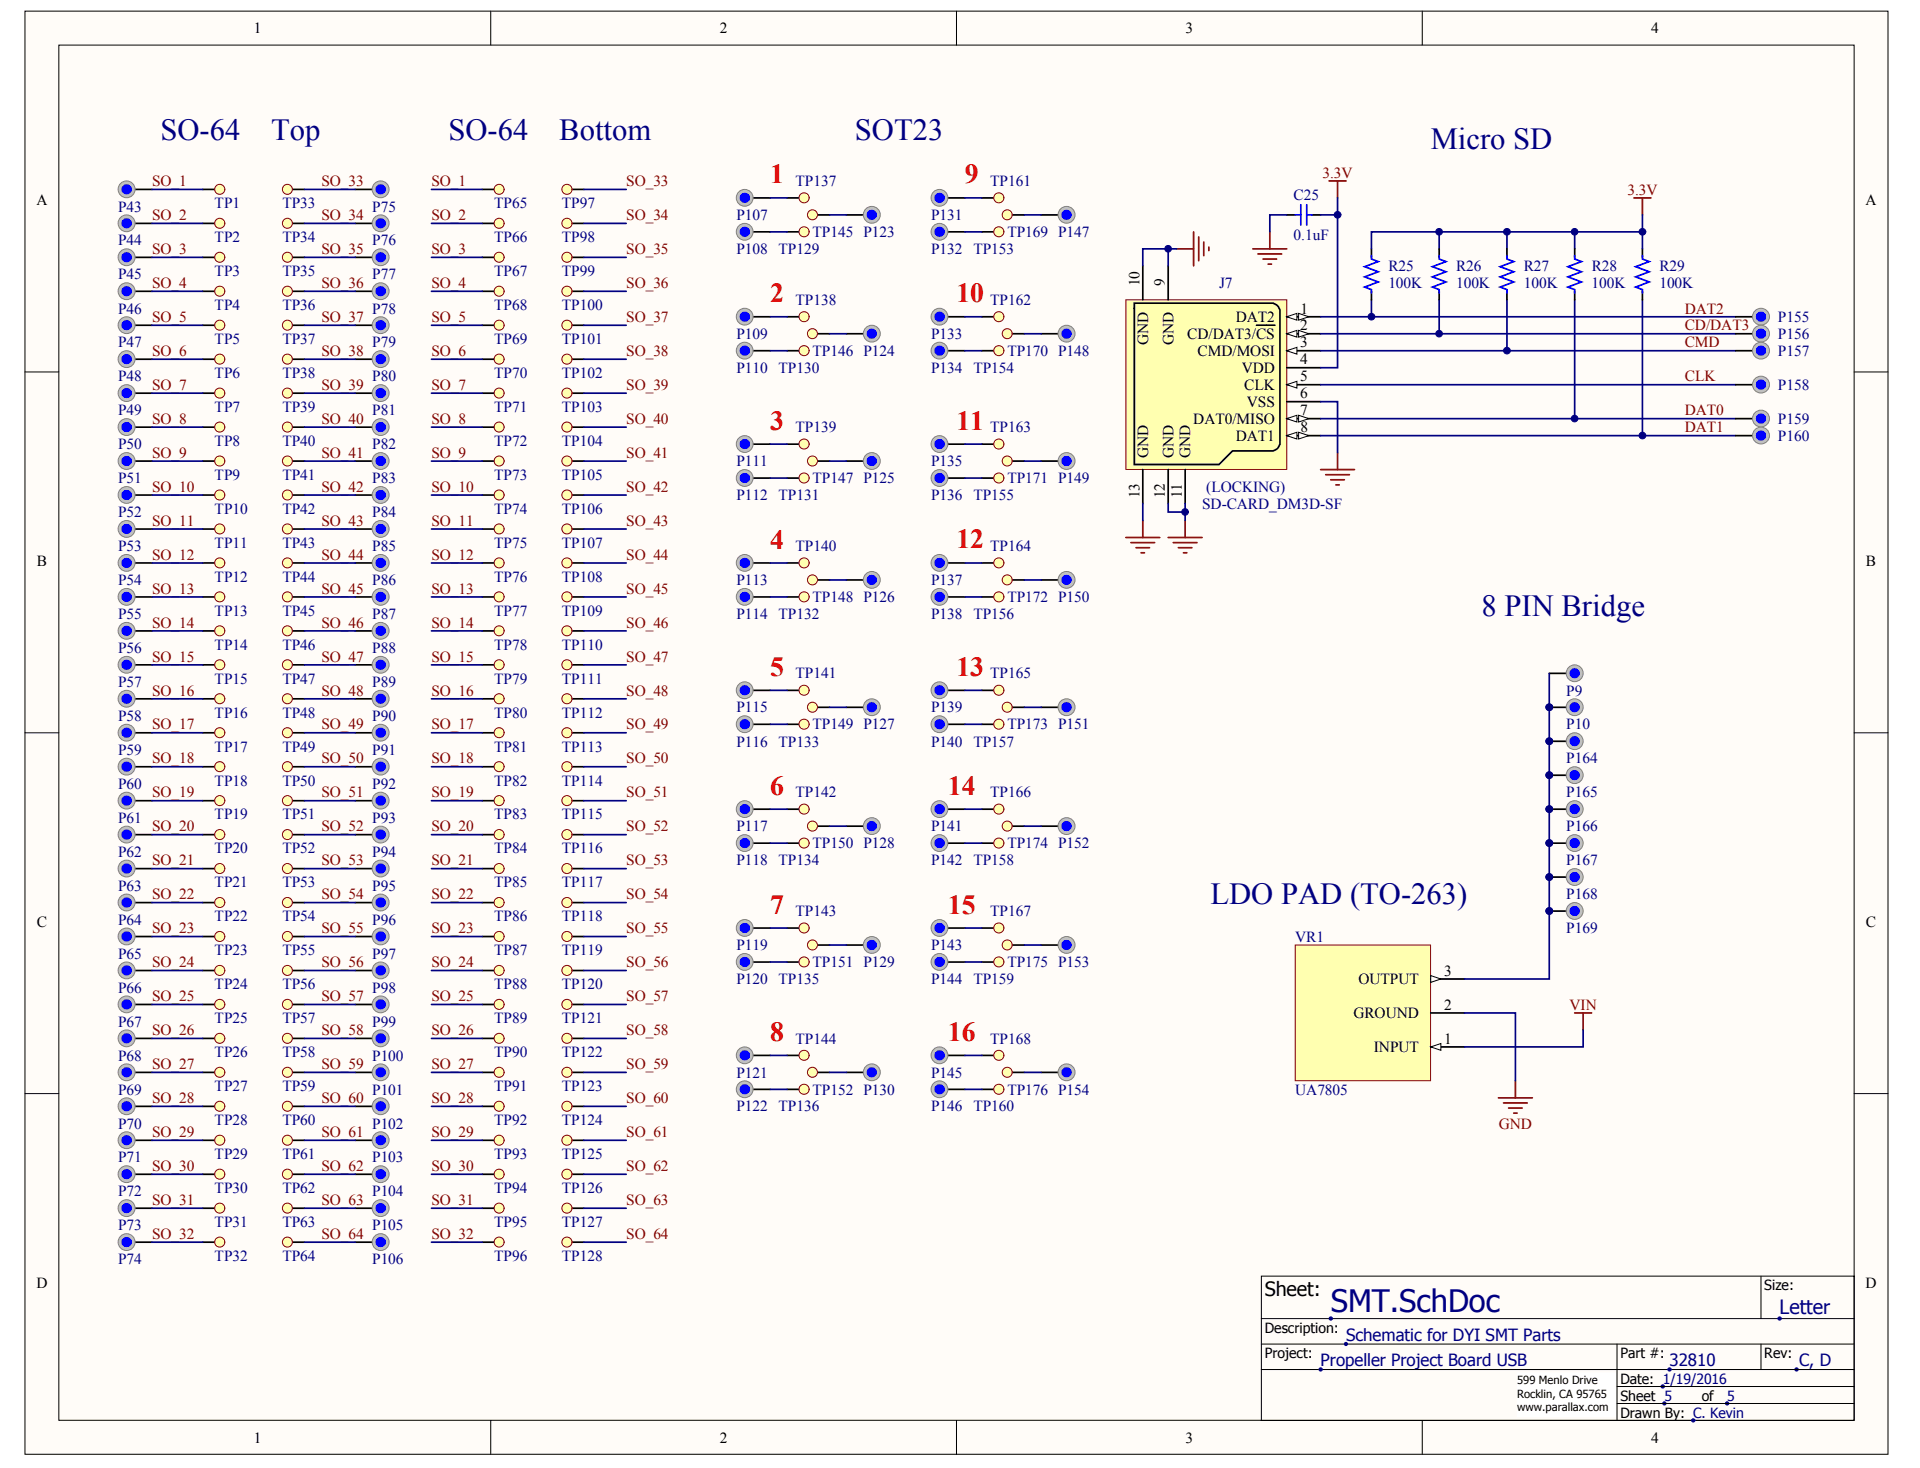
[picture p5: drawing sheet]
<svg xmlns="http://www.w3.org/2000/svg" width="271mm" height="207mm" viewBox="0 0 271 207" stroke-linecap="round" stroke-linejoin="round" font-family="sans-serif">
<defs><g id="words">
<text font-size="4.4" fill="#000080" x="187.8" y="185.1">SMT.SchDoc</text>
<g font-size="4.3" fill="#000080">
<text x="22.6" y="19.8">SO-64</text>
<text x="38.3" y="19.8">Top</text>
<text x="63.3" y="19.8">SO-64</text>
<text x="78.9" y="19.8">Bottom</text>
<text x="120.6" y="19.8">SOT23</text>
<text x="201.9" y="21">Micro SD</text>
<text x="209.1" y="86.9">8 PIN Bridge</text>
<text x="170.8" y="127.6">LDO PAD (TO-263)</text>
</g>
<g font-size="3.9" fill="#f00">
<text x="108.7" y="25.9">1</text>
<text x="136.2" y="25.9">9</text>
<text x="108.7" y="42.6">2</text>
<text x="135" y="42.6">10</text>
<text x="108.7" y="60.6">3</text>
<text x="135" y="60.6">11</text>
<text x="108.7" y="77.4">4</text>
<text x="135" y="77.4">12</text>
<text x="108.7" y="95.3">5</text>
<text x="135" y="95.3">13</text>
<text x="108.7" y="112.1">6</text>
<text x="133.8" y="112.1">14</text>
<text x="108.7" y="128.9">7</text>
<text x="133.8" y="128.9">15</text>
<text x="108.7" y="146.8">8</text>
<text x="133.8" y="146.8">16</text>
</g>
<text font-size="2.8" x="178.5" y="182.8">Sheet:</text>
<text font-size="2.8" fill="#000080" x="251.1" y="185.4">Letter</text>
<g font-size="2.4" fill="#000080">
<text x="189.9" y="189.1">Schematic for DYI SMT Parts</text>
<text x="186.4" y="192.7">Propeller Project Board USB</text>
<text x="235.6" y="192.7">32810</text>
<text x="253.9" y="192.7">C, D</text>
</g>
<g font-size="2.2">
<text x="35.8" y="4.7">1</text>
<text x="101.6" y="4.7">2</text>
<text x="167.3" y="4.7">3</text>
<text x="233" y="4.7">4</text>
<text x="5.1" y="29">A</text>
<text x="263.2" y="29">A</text>
<text x="160.8" y="40.4" transform="rotate(-90 160.8 40.4)">10</text>
<text x="164.4" y="40.4" transform="rotate(-90 164.4 40.4)">9</text>
<text x="167.5" y="47.8">CD/DAT3/CS</text>
<text x="174.4" y="45.4">DAT2</text>
<text x="183.5" y="46.6">2</text>
<text x="183.5" y="44.2">1</text>
<text x="162" y="48.6" transform="rotate(-90 162 48.6)">GND</text>
<text x="165.6" y="48.6" transform="rotate(-90 165.6 48.6)">GND</text>
<text x="169" y="50.2">CMD/MOSI</text>
<text x="175.2" y="52.6">VDD</text>
<text x="183.5" y="51.4">4</text>
<text x="183.5" y="53.8">5</text>
<text x="183.5" y="49">3</text>
<text x="168.4" y="59.8">DAT0/MISO</text>
<text x="175.6" y="55">CLK</text>
<text x="175.9" y="57.4">VSS</text>
<text x="183.5" y="58.6">7</text>
<text x="183.5" y="56.2">6</text>
<text x="162" y="64.6" transform="rotate(-90 162 64.6)">GND</text>
<text x="165.6" y="64.6" transform="rotate(-90 165.6 64.6)">GND</text>
<text x="168" y="64.6" transform="rotate(-90 168 64.6)">GND</text>
<text x="174.4" y="62.2">DAT1</text>
<text x="183.5" y="61">8</text>
<text x="160.8" y="70.3" transform="rotate(-90 160.8 70.3)">13</text>
<text x="164.4" y="70.3" transform="rotate(-90 164.4 70.3)">12</text>
<text x="166.8" y="70.3" transform="rotate(-90 166.8 70.3)">11</text>
<text x="5.2" y="79.8">B</text>
<text x="263.3" y="79.8">B</text>
<text x="5.2" y="130.7">C</text>
<text x="263.3" y="130.7">C</text>
<text x="203.8" y="137.6">3</text>
<text x="191" y="143.6">GROUND</text>
<text x="191.7" y="138.8">OUTPUT</text>
<text x="203.8" y="142.4">2</text>
<text x="193.9" y="148.4">INPUT</text>
<text x="203.8" y="147.2">1</text>
<text x="5.1" y="181.7">D</text>
<text x="263.2" y="181.7">D</text>
<text x="35.8" y="203.5">1</text>
<text x="101.6" y="203.5">2</text>
<text x="167.3" y="203.5">3</text>
<text x="233" y="203.5">4</text>
</g>
<g font-size="2.2" fill="#000080">
<text x="16.7" y="29.8">P43</text>
<text x="30.3" y="29.4">TP1</text>
<text x="39.8" y="29.4">TP33</text>
<text x="52.5" y="29.8">P75</text>
<text x="69.7" y="29.4">TP65</text>
<text x="79.3" y="29.4">TP97</text>
<text x="112.3" y="26.3">TP137</text>
<text x="139.7" y="26.3">TP161</text>
<text x="182.5" y="28.2">C25</text>
<text x="16.7" y="34.6">P44</text>
<text x="30.3" y="34.2">TP2</text>
<text x="39.8" y="34.2">TP34</text>
<text x="52.5" y="34.6">P76</text>
<text x="69.7" y="34.2">TP66</text>
<text x="79.3" y="34.2">TP98</text>
<text x="103.9" y="31">P107</text>
<text x="103.9" y="35.8">P108</text>
<text x="109.9" y="35.8">TP129</text>
<text x="114.7" y="33.4">TP145 P123</text>
<text x="131.4" y="31">P131</text>
<text x="131.4" y="35.8">P132</text>
<text x="137.4" y="35.8">TP153</text>
<text x="142.1" y="33.4">TP169 P147</text>
<text x="182.5" y="33.9">0.1uF</text>
<text x="16.7" y="39.4">P45</text>
<text x="30.3" y="39">TP3</text>
<text x="39.8" y="39">TP35</text>
<text x="52.5" y="39.4">P77</text>
<text x="69.7" y="39">TP67</text>
<text x="79.3" y="39">TP99</text>
<text x="172" y="40.6">J7</text>
<text x="195.9" y="40.6">100K</text>
<text x="195.9" y="38.2">R25</text>
<text x="205.5" y="38.2">R26</text>
<text x="205.5" y="40.6">100K</text>
<text x="215" y="40.6">100K</text>
<text x="215" y="38.2">R27</text>
<text x="224.6" y="40.6">100K</text>
<text x="224.6" y="38.2">R28</text>
<text x="234.2" y="40.6">100K</text>
<text x="234.2" y="38.2">R29</text>
<text x="16.7" y="44.2">P46</text>
<text x="30.3" y="43.7">TP4</text>
<text x="39.8" y="43.7">TP36</text>
<text x="52.5" y="44.2">P78</text>
<text x="69.7" y="43.7">TP68</text>
<text x="79.3" y="43.7">TP100</text>
<text x="103.9" y="47.8">P109</text>
<text x="112.3" y="43">TP138</text>
<text x="131.4" y="47.8">P133</text>
<text x="139.7" y="43">TP162</text>
<text x="250.9" y="45.4">P155</text>
<text x="250.9" y="47.8">P156</text>
<text x="16.7" y="53.8">P48</text>
<text x="16.7" y="49">P47</text>
<text x="30.3" y="48.5">TP5</text>
<text x="30.3" y="53.3">TP6</text>
<text x="39.8" y="48.5">TP37</text>
<text x="39.8" y="53.3">TP38</text>
<text x="52.5" y="49">P79</text>
<text x="52.5" y="53.8">P80</text>
<text x="69.7" y="48.5">TP69</text>
<text x="69.7" y="53.3">TP70</text>
<text x="79.3" y="48.5">TP101</text>
<text x="79.3" y="53.3">TP102</text>
<text x="103.9" y="52.6">P110</text>
<text x="109.9" y="52.6">TP130</text>
<text x="114.7" y="50.2">TP146 P124</text>
<text x="131.4" y="52.6">P134</text>
<text x="137.4" y="52.6">TP154</text>
<text x="142.1" y="50.2">TP170 P148</text>
<text x="250.9" y="50.2">P157</text>
<text x="16.7" y="58.6">P49</text>
<text x="30.3" y="58.1">TP7</text>
<text x="39.8" y="58.1">TP39</text>
<text x="52.5" y="58.6">P81</text>
<text x="69.7" y="58.1">TP71</text>
<text x="79.3" y="58.1">TP103</text>
<text x="250.9" y="55">P158</text>
<text x="250.9" y="59.8">P159</text>
<text x="16.7" y="63.4">P50</text>
<text x="30.3" y="62.9">TP8</text>
<text x="39.8" y="62.9">TP40</text>
<text x="52.5" y="63.4">P82</text>
<text x="69.7" y="62.9">TP72</text>
<text x="79.3" y="62.9">TP104</text>
<text x="103.9" y="65.8">P111</text>
<text x="112.3" y="61">TP139</text>
<text x="131.4" y="65.8">P135</text>
<text x="139.7" y="61">TP163</text>
<text x="250.9" y="62.2">P160</text>
<text x="16.7" y="68.2">P51</text>
<text x="30.3" y="67.7">TP9</text>
<text x="39.8" y="67.7">TP41</text>
<text x="52.5" y="68.2">P83</text>
<text x="69.7" y="67.7">TP73</text>
<text x="79.3" y="67.7">TP105</text>
<text x="103.9" y="70.6">P112</text>
<text x="109.9" y="70.6">TP131</text>
<text x="114.7" y="68.2">TP147 P125</text>
<text x="131.4" y="70.6">P136</text>
<text x="137.4" y="70.6">TP155</text>
<text x="142.1" y="68.2">TP171 P149</text>
<text x="169.6" y="71.8">SD-CARD_DM3D-SF</text>
<text x="170.2" y="69.4">(LOCKING)</text>
<text x="16.7" y="77.8">P53</text>
<text x="16.7" y="73">P52</text>
<text x="30.3" y="72.5">TP10</text>
<text x="30.3" y="77.3">TP11</text>
<text x="39.8" y="72.5">TP42</text>
<text x="39.8" y="77.3">TP43</text>
<text x="52.5" y="73">P84</text>
<text x="52.5" y="77.8">P85</text>
<text x="69.7" y="72.5">TP74</text>
<text x="69.7" y="77.3">TP75</text>
<text x="79.3" y="72.5">TP106</text>
<text x="79.3" y="77.3">TP107</text>
<text x="112.3" y="77.8">TP140</text>
<text x="139.7" y="77.8">TP164</text>
<text x="16.7" y="82.5">P54</text>
<text x="30.3" y="82.1">TP12</text>
<text x="39.8" y="82.1">TP44</text>
<text x="52.5" y="82.5">P86</text>
<text x="69.7" y="82.1">TP76</text>
<text x="79.3" y="82.1">TP108</text>
<text x="103.9" y="82.5">P113</text>
<text x="131.4" y="82.5">P137</text>
<text x="16.7" y="87.3">P55</text>
<text x="30.3" y="86.8">TP13</text>
<text x="39.8" y="86.8">TP45</text>
<text x="52.5" y="87.3">P87</text>
<text x="69.7" y="86.8">TP77</text>
<text x="79.3" y="86.8">TP109</text>
<text x="103.9" y="87.3">P114</text>
<text x="109.9" y="87.3">TP132</text>
<text x="114.7" y="84.9">TP148 P126</text>
<text x="131.4" y="87.3">P138</text>
<text x="137.4" y="87.3">TP156</text>
<text x="142.1" y="84.9">TP172 P150</text>
<text x="16.7" y="92.1">P56</text>
<text x="30.3" y="91.6">TP14</text>
<text x="39.8" y="91.6">TP46</text>
<text x="52.5" y="92.1">P88</text>
<text x="69.7" y="91.6">TP78</text>
<text x="79.3" y="91.6">TP110</text>
<text x="112.3" y="95.7">TP141</text>
<text x="139.7" y="95.7">TP165</text>
<text x="16.7" y="101.7">P58</text>
<text x="16.7" y="96.9">P57</text>
<text x="30.3" y="96.4">TP15</text>
<text x="30.3" y="101.2">TP16</text>
<text x="39.8" y="96.4">TP47</text>
<text x="39.8" y="101.2">TP48</text>
<text x="52.5" y="96.9">P89</text>
<text x="52.5" y="101.7">P90</text>
<text x="69.7" y="96.4">TP79</text>
<text x="69.7" y="101.2">TP80</text>
<text x="79.3" y="96.4">TP111</text>
<text x="79.3" y="101.2">TP112</text>
<text x="103.9" y="100.5">P115</text>
<text x="131.4" y="100.5">P139</text>
<text x="221" y="98.1">P9</text>
<text x="16.7" y="106.5">P59</text>
<text x="30.3" y="106">TP17</text>
<text x="39.8" y="106">TP49</text>
<text x="52.5" y="106.5">P91</text>
<text x="69.7" y="106">TP81</text>
<text x="79.3" y="106">TP113</text>
<text x="103.9" y="105.3">P116</text>
<text x="109.9" y="105.3">TP133</text>
<text x="114.7" y="102.9">TP149 P127</text>
<text x="131.4" y="105.3">P140</text>
<text x="137.4" y="105.3">TP157</text>
<text x="142.1" y="102.9">TP173 P151</text>
<text x="221" y="107.7">P164</text>
<text x="221" y="102.9">P10</text>
<text x="16.7" y="111.3">P60</text>
<text x="30.3" y="110.8">TP18</text>
<text x="39.8" y="110.8">TP50</text>
<text x="52.5" y="111.3">P92</text>
<text x="69.7" y="110.8">TP82</text>
<text x="79.3" y="110.8">TP114</text>
<text x="112.3" y="112.5">TP142</text>
<text x="139.7" y="112.5">TP166</text>
<text x="221" y="112.5">P165</text>
<text x="16.7" y="116.1">P61</text>
<text x="30.3" y="115.6">TP19</text>
<text x="39.8" y="115.6">TP51</text>
<text x="52.5" y="116.1">P93</text>
<text x="69.7" y="115.6">TP83</text>
<text x="79.3" y="115.6">TP115</text>
<text x="103.9" y="117.3">P117</text>
<text x="114.7" y="119.7">TP150 P128</text>
<text x="131.4" y="117.3">P141</text>
<text x="142.1" y="119.7">TP174 P152</text>
<text x="221" y="117.3">P166</text>
<text x="16.7" y="125.7">P63</text>
<text x="16.7" y="120.9">P62</text>
<text x="30.3" y="120.4">TP20</text>
<text x="30.3" y="125.2">TP21</text>
<text x="39.8" y="120.4">TP52</text>
<text x="39.8" y="125.2">TP53</text>
<text x="52.5" y="120.9">P94</text>
<text x="52.5" y="125.7">P95</text>
<text x="69.7" y="120.4">TP84</text>
<text x="69.7" y="125.2">TP85</text>
<text x="79.3" y="120.4">TP116</text>
<text x="79.3" y="125.2">TP117</text>
<text x="103.9" y="122.1">P118</text>
<text x="109.9" y="122.1">TP134</text>
<text x="131.4" y="122.1">P142</text>
<text x="137.4" y="122.1">TP158</text>
<text x="221" y="122.1">P167</text>
<text x="16.7" y="130.4">P64</text>
<text x="30.3" y="130">TP22</text>
<text x="39.8" y="130">TP54</text>
<text x="52.5" y="130.4">P96</text>
<text x="69.7" y="130">TP86</text>
<text x="79.3" y="130">TP118</text>
<text x="112.3" y="129.2">TP143</text>
<text x="139.7" y="129.2">TP167</text>
<text x="221" y="131.6">P169</text>
<text x="221" y="126.9">P168</text>
<text x="16.7" y="135.2">P65</text>
<text x="30.3" y="134.8">TP23</text>
<text x="39.8" y="134.8">TP55</text>
<text x="52.5" y="135.2">P97</text>
<text x="69.7" y="134.8">TP87</text>
<text x="79.3" y="134.8">TP119</text>
<text x="103.9" y="134">P119</text>
<text x="114.7" y="136.4">TP151 P129</text>
<text x="131.4" y="134">P143</text>
<text x="142.1" y="136.4">TP175 P153</text>
<text x="182.8" y="132.8">VR1</text>
<text x="16.7" y="140">P66</text>
<text x="30.3" y="139.6">TP24</text>
<text x="39.8" y="139.6">TP56</text>
<text x="52.5" y="140">P98</text>
<text x="69.7" y="139.6">TP88</text>
<text x="79.3" y="139.6">TP120</text>
<text x="103.9" y="138.8">P120</text>
<text x="109.9" y="138.8">TP135</text>
<text x="131.4" y="138.8">P144</text>
<text x="137.4" y="138.8">TP159</text>
<text x="16.7" y="149.6">P68</text>
<text x="16.7" y="144.8">P67</text>
<text x="30.3" y="144.3">TP25</text>
<text x="30.3" y="149.1">TP26</text>
<text x="39.8" y="144.3">TP57</text>
<text x="39.8" y="149.1">TP58</text>
<text x="52.5" y="144.8">P99</text>
<text x="52.5" y="149.6">P100</text>
<text x="69.7" y="144.3">TP89</text>
<text x="69.7" y="149.1">TP90</text>
<text x="79.3" y="144.3">TP121</text>
<text x="79.3" y="149.1">TP122</text>
<text x="112.3" y="147.2">TP144</text>
<text x="139.7" y="147.2">TP168</text>
<text x="16.7" y="154.4">P69</text>
<text x="30.3" y="153.9">TP27</text>
<text x="39.8" y="153.9">TP59</text>
<text x="52.5" y="154.4">P101</text>
<text x="69.7" y="153.9">TP91</text>
<text x="79.3" y="153.9">TP123</text>
<text x="103.9" y="152">P121</text>
<text x="114.7" y="154.4">TP152 P130</text>
<text x="131.4" y="152">P145</text>
<text x="142.1" y="154.4">TP176 P154</text>
<text x="182.8" y="154.4">UA7805</text>
<text x="16.7" y="159.2">P70</text>
<text x="30.3" y="158.7">TP28</text>
<text x="39.8" y="158.7">TP60</text>
<text x="52.5" y="159.2">P102</text>
<text x="69.7" y="158.7">TP92</text>
<text x="79.3" y="158.7">TP124</text>
<text x="103.9" y="156.8">P122</text>
<text x="109.9" y="156.8">TP136</text>
<text x="131.4" y="156.8">P146</text>
<text x="137.4" y="156.8">TP160</text>
<text x="16.7" y="164">P71</text>
<text x="30.3" y="163.5">TP29</text>
<text x="39.8" y="163.5">TP61</text>
<text x="52.5" y="164">P103</text>
<text x="69.7" y="163.5">TP93</text>
<text x="79.3" y="163.5">TP125</text>
<text x="16.7" y="173.6">P73</text>
<text x="16.7" y="168.8">P72</text>
<text x="30.3" y="168.3">TP30</text>
<text x="30.3" y="173.1">TP31</text>
<text x="39.8" y="168.3">TP62</text>
<text x="39.8" y="173.1">TP63</text>
<text x="52.5" y="168.8">P104</text>
<text x="52.5" y="173.6">P105</text>
<text x="69.7" y="168.3">TP94</text>
<text x="69.7" y="173.1">TP95</text>
<text x="79.3" y="168.3">TP126</text>
<text x="79.3" y="173.1">TP127</text>
<text x="16.7" y="178.4">P74</text>
<text x="30.3" y="177.9">TP32</text>
<text x="39.8" y="177.9">TP64</text>
<text x="52.5" y="178.4">P106</text>
<text x="69.7" y="177.9">TP96</text>
<text x="79.3" y="177.9">TP128</text>
</g>
<g font-size="2.2" fill="#800000">
<text x="21.5" y="26.3">SO_1</text>
<text x="45.4" y="26.3">SO_33</text>
<text x="60.9" y="26.3">SO_1</text>
<text x="88.4" y="26.3">SO_33</text>
<text x="186.6" y="25.1">3.3V</text>
<text x="229.6" y="27.5">3.3V</text>
<text x="21.5" y="31">SO_2</text>
<text x="21.5" y="35.8">SO_3</text>
<text x="45.4" y="31">SO_34</text>
<text x="45.4" y="35.8">SO_35</text>
<text x="60.9" y="31">SO_2</text>
<text x="60.9" y="35.8">SO_3</text>
<text x="88.4" y="31">SO_34</text>
<text x="88.4" y="35.8">SO_35</text>
<text x="21.5" y="40.6">SO_4</text>
<text x="45.4" y="40.6">SO_36</text>
<text x="60.9" y="40.6">SO_4</text>
<text x="88.4" y="40.6">SO_36</text>
<text x="21.5" y="45.4">SO_5</text>
<text x="45.4" y="45.4">SO_37</text>
<text x="60.9" y="45.4">SO_5</text>
<text x="88.4" y="45.4">SO_37</text>
<text x="237.7" y="46.6">CD/DAT3</text>
<text x="237.7" y="44.2">DAT2</text>
<text x="21.5" y="50.2">SO_6</text>
<text x="45.4" y="50.2">SO_38</text>
<text x="60.9" y="50.2">SO_6</text>
<text x="88.4" y="50.2">SO_38</text>
<text x="237.7" y="49">CMD</text>
<text x="237.7" y="53.8">CLK</text>
<text x="21.5" y="55">SO_7</text>
<text x="21.5" y="59.8">SO_8</text>
<text x="45.4" y="55">SO_39</text>
<text x="45.4" y="59.8">SO_40</text>
<text x="60.9" y="55">SO_7</text>
<text x="60.9" y="59.8">SO_8</text>
<text x="88.4" y="55">SO_39</text>
<text x="88.4" y="59.8">SO_40</text>
<text x="237.7" y="58.6">DAT0</text>
<text x="21.5" y="64.6">SO_9</text>
<text x="45.4" y="64.6">SO_41</text>
<text x="60.9" y="64.6">SO_9</text>
<text x="88.4" y="64.6">SO_41</text>
<text x="237.7" y="61">DAT1</text>
<text x="21.5" y="69.4">SO_10</text>
<text x="45.4" y="69.4">SO_42</text>
<text x="60.9" y="69.4">SO_10</text>
<text x="88.4" y="69.4">SO_42</text>
<text x="21.5" y="74.2">SO_11</text>
<text x="45.4" y="74.2">SO_43</text>
<text x="60.9" y="74.2">SO_11</text>
<text x="88.4" y="74.2">SO_43</text>
<text x="21.5" y="78.9">SO_12</text>
<text x="21.5" y="83.7">SO_13</text>
<text x="45.4" y="78.9">SO_44</text>
<text x="45.4" y="83.7">SO_45</text>
<text x="60.9" y="78.9">SO_12</text>
<text x="60.9" y="83.7">SO_13</text>
<text x="88.4" y="78.9">SO_44</text>
<text x="88.4" y="83.7">SO_45</text>
<text x="21.5" y="88.5">SO_14</text>
<text x="45.4" y="88.5">SO_46</text>
<text x="60.9" y="88.5">SO_14</text>
<text x="88.4" y="88.5">SO_46</text>
<text x="21.5" y="93.3">SO_15</text>
<text x="45.4" y="93.3">SO_47</text>
<text x="60.9" y="93.3">SO_15</text>
<text x="88.4" y="93.3">SO_47</text>
<text x="21.5" y="98.1">SO_16</text>
<text x="45.4" y="98.1">SO_48</text>
<text x="60.9" y="98.1">SO_16</text>
<text x="88.4" y="98.1">SO_48</text>
<text x="21.5" y="102.9">SO_17</text>
<text x="21.5" y="107.7">SO_18</text>
<text x="45.4" y="102.9">SO_49</text>
<text x="45.4" y="107.7">SO_50</text>
<text x="60.9" y="102.9">SO_17</text>
<text x="60.9" y="107.7">SO_18</text>
<text x="88.4" y="102.9">SO_49</text>
<text x="88.4" y="107.7">SO_50</text>
<text x="21.5" y="112.5">SO_19</text>
<text x="45.4" y="112.5">SO_51</text>
<text x="60.9" y="112.5">SO_19</text>
<text x="88.4" y="112.5">SO_51</text>
<text x="21.5" y="117.3">SO_20</text>
<text x="45.4" y="117.3">SO_52</text>
<text x="60.9" y="117.3">SO_20</text>
<text x="88.4" y="117.3">SO_52</text>
<text x="21.5" y="122.1">SO_21</text>
<text x="45.4" y="122.1">SO_53</text>
<text x="60.9" y="122.1">SO_21</text>
<text x="88.4" y="122.1">SO_53</text>
<text x="21.5" y="126.9">SO_22</text>
<text x="21.5" y="131.6">SO_23</text>
<text x="45.4" y="126.9">SO_54</text>
<text x="45.4" y="131.6">SO_55</text>
<text x="60.9" y="126.9">SO_22</text>
<text x="60.9" y="131.6">SO_23</text>
<text x="88.4" y="126.9">SO_54</text>
<text x="88.4" y="131.6">SO_55</text>
<text x="21.5" y="136.4">SO_24</text>
<text x="45.4" y="136.4">SO_56</text>
<text x="60.9" y="136.4">SO_24</text>
<text x="88.4" y="136.4">SO_56</text>
<text x="21.5" y="141.2">SO_25</text>
<text x="45.4" y="141.2">SO_57</text>
<text x="60.9" y="141.2">SO_25</text>
<text x="88.4" y="141.2">SO_57</text>
<text x="221.5" y="142.4">VIN</text>
<text x="21.5" y="146">SO_26</text>
<text x="45.4" y="146">SO_58</text>
<text x="60.9" y="146">SO_26</text>
<text x="88.4" y="146">SO_58</text>
<text x="21.5" y="150.8">SO_27</text>
<text x="21.5" y="155.6">SO_28</text>
<text x="45.4" y="150.8">SO_59</text>
<text x="45.4" y="155.6">SO_60</text>
<text x="60.9" y="150.8">SO_27</text>
<text x="60.9" y="155.6">SO_28</text>
<text x="88.4" y="150.8">SO_59</text>
<text x="88.4" y="155.6">SO_60</text>
<text x="21.5" y="160.4">SO_29</text>
<text x="45.4" y="160.4">SO_61</text>
<text x="60.9" y="160.4">SO_29</text>
<text x="88.4" y="160.4">SO_61</text>
<text x="211.5" y="159.2">GND</text>
<text x="21.5" y="165.2">SO_30</text>
<text x="45.4" y="165.2">SO_62</text>
<text x="60.9" y="165.2">SO_30</text>
<text x="88.4" y="165.2">SO_62</text>
<text x="21.5" y="170">SO_31</text>
<text x="45.4" y="170">SO_63</text>
<text x="60.9" y="170">SO_31</text>
<text x="88.4" y="170">SO_63</text>
<text x="21.5" y="174.8">SO_32</text>
<text x="45.4" y="174.8">SO_64</text>
<text x="60.9" y="174.8">SO_32</text>
<text x="88.4" y="174.8">SO_64</text>
</g>
<g font-size="2">
<text x="249" y="182">Size:</text>
<text x="178.5" y="188">Description:</text>
<text x="178.5" y="191.6">Project:</text>
<text x="228.7" y="191.6">Part #:</text>
<text x="249" y="191.6">Rev:</text>
<text x="228.7" y="195.2">Date: 1/19/2016</text>
<text x="228.7" y="197.6">Sheet 5</text>
<text x="240.1" y="197.6">of</text>
<text x="228.7" y="200">Drawn By: C. Kevin</text>
</g>
<text font-size="2" fill="#000080" x="243.7" y="197.6">5</text>
<g font-size="1.6">
<text x="214.1" y="195.3">599 Menlo Drive</text>
<text x="214.1" y="197.2">Rocklin, CA 95765</text>
<text x="214.1" y="199.1">www.parallax.com</text>
</g>
</g></defs>
<g fill="#fffcf8" stroke="#000" stroke-width=".14">
<path d="M3.5 1.6h262.9v203.5h-262.9z"/>
<path d="M8.3 6.4h253.3v194h-253.3z"/>
</g>
<g fill="none" stroke="#000" stroke-width=".14">
<path d="M69.2 1.6v4.8M135 1.6v4.8M200.7 1.6v4.8M3.5 52.5h4.8M261.6 52.5h4.8M3.5 103.4h4.8M261.6 103.4h4.8M3.5 154.3h4.8M261.6 154.3h4.8M178 186h83.6M178 189.6h83.6M178 193.2h83.6"/>
<path d="M178 180h83.6v20.4h-83.6zM228.2 189.6v10.8M228.2 195.6h33.4M228.2 198h33.4M248.5 180v6M248.5 189.6v3.6M69.2 200.4v4.8M135 200.4v4.8M200.7 200.4v4.8"/>
</g>
<g fill="#000080" stroke="#000080" stroke-width=".14">
<circle cx="253.5" cy="193.2" r=".23"/>
<circle cx="234.6" cy="195.6" r=".23"/>
<circle cx="243.7" cy="198" r=".23"/>
<circle cx="234.9" cy="198" r=".23"/>
<circle cx="189.9" cy="189.6" r=".23"/>
<circle cx="238.9" cy="200.4" r=".23"/>
<circle cx="186.4" cy="193.2" r=".23"/>
<circle cx="251.1" cy="186" r=".23"/>
<circle cx="187.8" cy="186" r=".23"/>
<circle cx="235.6" cy="193.2" r=".23"/>
</g>
<path d="M214.1 193.7h13.8v6.2h-13.8z" fill="#fff" stroke="#fff" stroke-width=".14"/>
<path d="M50.1 26.7h2.4" fill="none" stroke="#000" stroke-width=".24"/>
<circle cx="53.7" cy="26.7" r="1.19" fill="#c0c0c0" stroke="#808080" stroke-width=".14"/>
<circle cx="53.7" cy="26.7" r=".11" fill="none" stroke="#00f" stroke-width="1.2"/>
<path d="M50.1 31.5h2.4" fill="none" stroke="#000" stroke-width=".24"/>
<circle cx="53.7" cy="31.5" r="1.19" fill="#c0c0c0" stroke="#808080" stroke-width=".14"/>
<circle cx="53.7" cy="31.5" r=".11" fill="none" stroke="#00f" stroke-width="1.2"/>
<path d="M50.1 36.3h2.4" fill="none" stroke="#000" stroke-width=".24"/>
<circle cx="53.7" cy="36.3" r="1.19" fill="#c0c0c0" stroke="#808080" stroke-width=".14"/>
<circle cx="53.7" cy="36.3" r=".11" fill="none" stroke="#00f" stroke-width="1.2"/>
<path d="M50.1 41.1h2.4" fill="none" stroke="#000" stroke-width=".24"/>
<circle cx="53.7" cy="41.1" r="1.19" fill="#c0c0c0" stroke="#808080" stroke-width=".14"/>
<circle cx="53.7" cy="41.1" r=".11" fill="none" stroke="#00f" stroke-width="1.2"/>
<path d="M50.1 45.9h2.4" fill="none" stroke="#000" stroke-width=".24"/>
<circle cx="53.7" cy="45.9" r="1.19" fill="#c0c0c0" stroke="#808080" stroke-width=".14"/>
<circle cx="53.7" cy="45.9" r=".11" fill="none" stroke="#00f" stroke-width="1.2"/>
<path d="M50.1 50.7h2.4" fill="none" stroke="#000" stroke-width=".24"/>
<circle cx="53.7" cy="50.7" r="1.19" fill="#c0c0c0" stroke="#808080" stroke-width=".14"/>
<circle cx="53.7" cy="50.7" r=".11" fill="none" stroke="#00f" stroke-width="1.2"/>
<path d="M50.1 55.5h2.4" fill="none" stroke="#000" stroke-width=".24"/>
<circle cx="53.7" cy="55.5" r="1.19" fill="#c0c0c0" stroke="#808080" stroke-width=".14"/>
<circle cx="53.7" cy="55.4" r=".11" fill="none" stroke="#00f" stroke-width="1.2"/>
<path d="M50.1 60.3h2.4" fill="none" stroke="#000" stroke-width=".24"/>
<circle cx="53.7" cy="60.2" r="1.19" fill="#c0c0c0" stroke="#808080" stroke-width=".14"/>
<circle cx="53.7" cy="60.2" r=".11" fill="none" stroke="#00f" stroke-width="1.2"/>
<path d="M50.1 65h2.4" fill="none" stroke="#000" stroke-width=".24"/>
<circle cx="53.7" cy="65" r="1.19" fill="#c0c0c0" stroke="#808080" stroke-width=".14"/>
<circle cx="53.7" cy="65" r=".11" fill="none" stroke="#00f" stroke-width="1.2"/>
<path d="M50.1 69.8h2.4" fill="none" stroke="#000" stroke-width=".24"/>
<circle cx="53.7" cy="69.8" r="1.19" fill="#c0c0c0" stroke="#808080" stroke-width=".14"/>
<circle cx="53.7" cy="69.8" r=".11" fill="none" stroke="#00f" stroke-width="1.2"/>
<path d="M50.1 74.6h2.4" fill="none" stroke="#000" stroke-width=".24"/>
<circle cx="53.7" cy="74.6" r="1.19" fill="#c0c0c0" stroke="#808080" stroke-width=".14"/>
<circle cx="53.7" cy="74.6" r=".11" fill="none" stroke="#00f" stroke-width="1.2"/>
<path d="M50.1 79.4h2.4" fill="none" stroke="#000" stroke-width=".24"/>
<circle cx="53.7" cy="79.4" r="1.19" fill="#c0c0c0" stroke="#808080" stroke-width=".14"/>
<circle cx="53.7" cy="79.4" r=".11" fill="none" stroke="#00f" stroke-width="1.2"/>
<path d="M50.1 84.2h2.4" fill="none" stroke="#000" stroke-width=".24"/>
<circle cx="53.7" cy="84.2" r="1.19" fill="#c0c0c0" stroke="#808080" stroke-width=".14"/>
<circle cx="53.7" cy="84.2" r=".11" fill="none" stroke="#00f" stroke-width="1.2"/>
<path d="M50.1 89h2.4" fill="none" stroke="#000" stroke-width=".24"/>
<circle cx="53.7" cy="89" r="1.19" fill="#c0c0c0" stroke="#808080" stroke-width=".14"/>
<circle cx="53.7" cy="89" r=".11" fill="none" stroke="#00f" stroke-width="1.2"/>
<path d="M50.1 93.8h2.4" fill="none" stroke="#000" stroke-width=".24"/>
<circle cx="53.7" cy="93.8" r="1.19" fill="#c0c0c0" stroke="#808080" stroke-width=".14"/>
<circle cx="53.7" cy="93.8" r=".11" fill="none" stroke="#00f" stroke-width="1.2"/>
<path d="M50.1 98.6h2.4" fill="none" stroke="#000" stroke-width=".24"/>
<circle cx="53.7" cy="98.6" r="1.19" fill="#c0c0c0" stroke="#808080" stroke-width=".14"/>
<circle cx="53.7" cy="98.6" r=".11" fill="none" stroke="#00f" stroke-width="1.2"/>
<path d="M50.1 103.4h2.4" fill="none" stroke="#000" stroke-width=".24"/>
<circle cx="53.7" cy="103.4" r="1.19" fill="#c0c0c0" stroke="#808080" stroke-width=".14"/>
<circle cx="53.7" cy="103.4" r=".11" fill="none" stroke="#00f" stroke-width="1.2"/>
<path d="M50.1 108.2h2.4" fill="none" stroke="#000" stroke-width=".24"/>
<circle cx="53.7" cy="108.2" r="1.19" fill="#c0c0c0" stroke="#808080" stroke-width=".14"/>
<circle cx="53.7" cy="108.1" r=".11" fill="none" stroke="#00f" stroke-width="1.2"/>
<path d="M50.1 113h2.4" fill="none" stroke="#000" stroke-width=".24"/>
<circle cx="53.7" cy="112.9" r="1.19" fill="#c0c0c0" stroke="#808080" stroke-width=".14"/>
<circle cx="53.7" cy="112.9" r=".11" fill="none" stroke="#00f" stroke-width="1.2"/>
<path d="M50.1 117.7h2.4" fill="none" stroke="#000" stroke-width=".24"/>
<circle cx="53.7" cy="117.7" r="1.19" fill="#c0c0c0" stroke="#808080" stroke-width=".14"/>
<circle cx="53.7" cy="117.7" r=".11" fill="none" stroke="#00f" stroke-width="1.2"/>
<path d="M50.1 122.5h2.4" fill="none" stroke="#000" stroke-width=".24"/>
<circle cx="53.7" cy="122.5" r="1.19" fill="#c0c0c0" stroke="#808080" stroke-width=".14"/>
<circle cx="53.7" cy="122.5" r=".11" fill="none" stroke="#00f" stroke-width="1.2"/>
<path d="M50.1 127.3h2.4" fill="none" stroke="#000" stroke-width=".24"/>
<circle cx="53.7" cy="127.3" r="1.19" fill="#c0c0c0" stroke="#808080" stroke-width=".14"/>
<circle cx="53.7" cy="127.3" r=".11" fill="none" stroke="#00f" stroke-width="1.2"/>
<path d="M50.1 132.1h2.4" fill="none" stroke="#000" stroke-width=".24"/>
<circle cx="53.7" cy="132.1" r="1.19" fill="#c0c0c0" stroke="#808080" stroke-width=".14"/>
<circle cx="53.7" cy="132.1" r=".11" fill="none" stroke="#00f" stroke-width="1.2"/>
<path d="M50.1 136.9h2.4" fill="none" stroke="#000" stroke-width=".24"/>
<circle cx="53.7" cy="136.9" r="1.19" fill="#c0c0c0" stroke="#808080" stroke-width=".14"/>
<circle cx="53.7" cy="136.9" r=".11" fill="none" stroke="#00f" stroke-width="1.2"/>
<path d="M50.1 141.7h2.4" fill="none" stroke="#000" stroke-width=".24"/>
<circle cx="53.7" cy="141.7" r="1.19" fill="#c0c0c0" stroke="#808080" stroke-width=".14"/>
<circle cx="53.7" cy="141.7" r=".11" fill="none" stroke="#00f" stroke-width="1.2"/>
<path d="M50.1 146.5h2.4" fill="none" stroke="#000" stroke-width=".24"/>
<circle cx="53.7" cy="146.5" r="1.19" fill="#c0c0c0" stroke="#808080" stroke-width=".14"/>
<circle cx="53.7" cy="146.5" r=".11" fill="none" stroke="#00f" stroke-width="1.2"/>
<path d="M19.1 146.5h2.3" fill="none" stroke="#000" stroke-width=".24"/>
<circle cx="17.9" cy="146.5" r="1.19" fill="#c0c0c0" stroke="#808080" stroke-width=".14"/>
<circle cx="17.9" cy="146.5" r=".11" fill="none" stroke="#00f" stroke-width="1.2"/>
<path d="M19.1 141.7h2.3" fill="none" stroke="#000" stroke-width=".24"/>
<circle cx="17.9" cy="141.7" r="1.19" fill="#c0c0c0" stroke="#808080" stroke-width=".14"/>
<circle cx="17.9" cy="141.7" r=".11" fill="none" stroke="#00f" stroke-width="1.2"/>
<path d="M19.1 136.9h2.3" fill="none" stroke="#000" stroke-width=".24"/>
<circle cx="17.9" cy="136.9" r="1.19" fill="#c0c0c0" stroke="#808080" stroke-width=".14"/>
<circle cx="17.9" cy="136.9" r=".11" fill="none" stroke="#00f" stroke-width="1.2"/>
<path d="M19.1 132.1h2.3" fill="none" stroke="#000" stroke-width=".24"/>
<circle cx="17.9" cy="132.1" r="1.19" fill="#c0c0c0" stroke="#808080" stroke-width=".14"/>
<circle cx="17.9" cy="132.1" r=".11" fill="none" stroke="#00f" stroke-width="1.2"/>
<path d="M19.1 127.3h2.3" fill="none" stroke="#000" stroke-width=".24"/>
<circle cx="17.9" cy="127.3" r="1.19" fill="#c0c0c0" stroke="#808080" stroke-width=".14"/>
<circle cx="17.9" cy="127.3" r=".11" fill="none" stroke="#00f" stroke-width="1.2"/>
<path d="M19.1 122.5h2.3" fill="none" stroke="#000" stroke-width=".24"/>
<circle cx="17.9" cy="122.5" r="1.19" fill="#c0c0c0" stroke="#808080" stroke-width=".14"/>
<circle cx="17.9" cy="122.5" r=".11" fill="none" stroke="#00f" stroke-width="1.2"/>
<path d="M19.1 117.7h2.3" fill="none" stroke="#000" stroke-width=".24"/>
<circle cx="17.9" cy="117.7" r="1.19" fill="#c0c0c0" stroke="#808080" stroke-width=".14"/>
<circle cx="17.9" cy="117.7" r=".11" fill="none" stroke="#00f" stroke-width="1.2"/>
<path d="M19.1 113h2.3" fill="none" stroke="#000" stroke-width=".24"/>
<circle cx="17.9" cy="112.9" r="1.19" fill="#c0c0c0" stroke="#808080" stroke-width=".14"/>
<circle cx="17.9" cy="112.9" r=".11" fill="none" stroke="#00f" stroke-width="1.2"/>
<path d="M19.1 108.2h2.3" fill="none" stroke="#000" stroke-width=".24"/>
<circle cx="17.9" cy="108.2" r="1.19" fill="#c0c0c0" stroke="#808080" stroke-width=".14"/>
<circle cx="17.9" cy="108.1" r=".11" fill="none" stroke="#00f" stroke-width="1.2"/>
<path d="M19.1 103.4h2.3" fill="none" stroke="#000" stroke-width=".24"/>
<circle cx="17.9" cy="103.4" r="1.19" fill="#c0c0c0" stroke="#808080" stroke-width=".14"/>
<circle cx="17.9" cy="103.4" r=".11" fill="none" stroke="#00f" stroke-width="1.2"/>
<path d="M19.1 98.6h2.3" fill="none" stroke="#000" stroke-width=".24"/>
<circle cx="17.9" cy="98.6" r="1.19" fill="#c0c0c0" stroke="#808080" stroke-width=".14"/>
<circle cx="17.9" cy="98.6" r=".11" fill="none" stroke="#00f" stroke-width="1.2"/>
<path d="M19.1 93.8h2.3" fill="none" stroke="#000" stroke-width=".24"/>
<circle cx="17.9" cy="93.8" r="1.19" fill="#c0c0c0" stroke="#808080" stroke-width=".14"/>
<circle cx="17.9" cy="93.8" r=".11" fill="none" stroke="#00f" stroke-width="1.2"/>
<path d="M19.1 89h2.3" fill="none" stroke="#000" stroke-width=".24"/>
<circle cx="17.9" cy="89" r="1.19" fill="#c0c0c0" stroke="#808080" stroke-width=".14"/>
<circle cx="17.9" cy="89" r=".11" fill="none" stroke="#00f" stroke-width="1.2"/>
<path d="M19.1 84.2h2.3" fill="none" stroke="#000" stroke-width=".24"/>
<circle cx="17.9" cy="84.2" r="1.19" fill="#c0c0c0" stroke="#808080" stroke-width=".14"/>
<circle cx="17.9" cy="84.2" r=".11" fill="none" stroke="#00f" stroke-width="1.2"/>
<path d="M19.1 79.4h2.3" fill="none" stroke="#000" stroke-width=".24"/>
<circle cx="17.9" cy="79.4" r="1.19" fill="#c0c0c0" stroke="#808080" stroke-width=".14"/>
<circle cx="17.9" cy="79.4" r=".11" fill="none" stroke="#00f" stroke-width="1.2"/>
<path d="M19.1 74.6h2.3" fill="none" stroke="#000" stroke-width=".24"/>
<circle cx="17.9" cy="74.6" r="1.19" fill="#c0c0c0" stroke="#808080" stroke-width=".14"/>
<circle cx="17.9" cy="74.6" r=".11" fill="none" stroke="#00f" stroke-width="1.2"/>
<path d="M19.1 69.8h2.3" fill="none" stroke="#000" stroke-width=".24"/>
<circle cx="17.9" cy="69.8" r="1.19" fill="#c0c0c0" stroke="#808080" stroke-width=".14"/>
<circle cx="17.9" cy="69.8" r=".11" fill="none" stroke="#00f" stroke-width="1.2"/>
<path d="M19.1 65h2.3" fill="none" stroke="#000" stroke-width=".24"/>
<circle cx="17.9" cy="65" r="1.19" fill="#c0c0c0" stroke="#808080" stroke-width=".14"/>
<circle cx="17.9" cy="65" r=".11" fill="none" stroke="#00f" stroke-width="1.2"/>
<path d="M19.1 60.3h2.3" fill="none" stroke="#000" stroke-width=".24"/>
<circle cx="17.9" cy="60.2" r="1.19" fill="#c0c0c0" stroke="#808080" stroke-width=".14"/>
<circle cx="17.9" cy="60.2" r=".11" fill="none" stroke="#00f" stroke-width="1.2"/>
<path d="M19.1 55.5h2.3" fill="none" stroke="#000" stroke-width=".24"/>
<circle cx="17.9" cy="55.5" r="1.19" fill="#c0c0c0" stroke="#808080" stroke-width=".14"/>
<circle cx="17.9" cy="55.4" r=".11" fill="none" stroke="#00f" stroke-width="1.2"/>
<path d="M19.1 50.7h2.3" fill="none" stroke="#000" stroke-width=".24"/>
<circle cx="17.9" cy="50.7" r="1.19" fill="#c0c0c0" stroke="#808080" stroke-width=".14"/>
<circle cx="17.9" cy="50.7" r=".11" fill="none" stroke="#00f" stroke-width="1.2"/>
<path d="M19.1 45.9h2.3" fill="none" stroke="#000" stroke-width=".24"/>
<circle cx="17.9" cy="45.9" r="1.19" fill="#c0c0c0" stroke="#808080" stroke-width=".14"/>
<circle cx="17.9" cy="45.9" r=".11" fill="none" stroke="#00f" stroke-width="1.2"/>
<path d="M19.1 41.1h2.3" fill="none" stroke="#000" stroke-width=".24"/>
<circle cx="17.9" cy="41.1" r="1.19" fill="#c0c0c0" stroke="#808080" stroke-width=".14"/>
<circle cx="17.9" cy="41.1" r=".11" fill="none" stroke="#00f" stroke-width="1.2"/>
<path d="M19.1 36.3h2.3" fill="none" stroke="#000" stroke-width=".24"/>
<circle cx="17.9" cy="36.3" r="1.19" fill="#c0c0c0" stroke="#808080" stroke-width=".14"/>
<circle cx="17.9" cy="36.3" r=".11" fill="none" stroke="#00f" stroke-width="1.2"/>
<path d="M19.1 31.5h2.3" fill="none" stroke="#000" stroke-width=".24"/>
<circle cx="17.9" cy="31.5" r="1.19" fill="#c0c0c0" stroke="#808080" stroke-width=".14"/>
<circle cx="17.9" cy="31.5" r=".11" fill="none" stroke="#00f" stroke-width="1.2"/>
<path d="M19.1 26.7h2.3" fill="none" stroke="#000" stroke-width=".24"/>
<circle cx="17.9" cy="26.7" r="1.19" fill="#c0c0c0" stroke="#808080" stroke-width=".14"/>
<circle cx="17.9" cy="26.7" r=".11" fill="none" stroke="#00f" stroke-width="1.2"/>
<path d="M80 26.7h2.4" fill="none" stroke="#000" stroke-width=".24"/>
<circle cx="80" cy="26.7" r=".71" fill="#ffffb0" stroke="#800000" stroke-width=".14"/>
<path d="M68.1 26.7h2.3" fill="none" stroke="#000" stroke-width=".24"/>
<circle cx="70.4" cy="26.7" r=".71" fill="#ffffb0" stroke="#800000" stroke-width=".14"/>
<path d="M106.3 27.9h2.4" fill="none" stroke="#000" stroke-width=".24"/>
<circle cx="105.1" cy="27.9" r="1.18" fill="#c0c0c0" stroke="#808080" stroke-width=".14"/>
<circle cx="105.1" cy="27.9" r=".11" fill="none" stroke="#00f" stroke-width="1.2"/>
<path d="M106.3 32.7h2.4" fill="none" stroke="#000" stroke-width=".24"/>
<circle cx="105.1" cy="32.7" r="1.18" fill="#c0c0c0" stroke="#808080" stroke-width=".14"/>
<circle cx="105.1" cy="32.7" r=".11" fill="none" stroke="#00f" stroke-width="1.2"/>
<path d="M119.4 30.3h2.4" fill="none" stroke="#000" stroke-width=".24"/>
<circle cx="123" cy="30.3" r="1.19" fill="#c0c0c0" stroke="#808080" stroke-width=".14"/>
<circle cx="123" cy="30.3" r=".11" fill="none" stroke="#00f" stroke-width="1.2"/>
<path d="M111.1 32.7h2.4" fill="none" stroke="#000" stroke-width=".24"/>
<circle cx="113.5" cy="32.7" r=".71" fill="#ffffb0" stroke="#800000" stroke-width=".14"/>
<path d="M111.1 27.9h2.4" fill="none" stroke="#000" stroke-width=".24"/>
<circle cx="113.5" cy="27.9" r=".71" fill="#ffffb0" stroke="#800000" stroke-width=".14"/>
<path d="M114.7 30.3h2.3" fill="none" stroke="#000" stroke-width=".24"/>
<circle cx="114.6" cy="30.3" r=".71" fill="#ffffb0" stroke="#800000" stroke-width=".14"/>
<path d="M106.3 44.7h2.4" fill="none" stroke="#000" stroke-width=".24"/>
<circle cx="105.1" cy="44.7" r="1.18" fill="#c0c0c0" stroke="#808080" stroke-width=".14"/>
<circle cx="105.1" cy="44.7" r=".11" fill="none" stroke="#00f" stroke-width="1.2"/>
<path d="M106.3 49.5h2.4" fill="none" stroke="#000" stroke-width=".24"/>
<circle cx="105.1" cy="49.5" r="1.18" fill="#c0c0c0" stroke="#808080" stroke-width=".14"/>
<circle cx="105.1" cy="49.5" r=".11" fill="none" stroke="#00f" stroke-width="1.2"/>
<path d="M119.4 47.1h2.4" fill="none" stroke="#000" stroke-width=".24"/>
<circle cx="123" cy="47.1" r="1.19" fill="#c0c0c0" stroke="#808080" stroke-width=".14"/>
<circle cx="123" cy="47.1" r=".11" fill="none" stroke="#00f" stroke-width="1.2"/>
<path d="M111.1 49.5h2.4" fill="none" stroke="#000" stroke-width=".24"/>
<circle cx="113.5" cy="49.5" r=".71" fill="#ffffb0" stroke="#800000" stroke-width=".14"/>
<path d="M111.1 44.7h2.4" fill="none" stroke="#000" stroke-width=".24"/>
<circle cx="113.5" cy="44.7" r=".71" fill="#ffffb0" stroke="#800000" stroke-width=".14"/>
<path d="M114.7 47.1h2.3" fill="none" stroke="#000" stroke-width=".24"/>
<circle cx="114.6" cy="47.1" r=".71" fill="#ffffb0" stroke="#800000" stroke-width=".14"/>
<path d="M106.3 62.6h2.4" fill="none" stroke="#000" stroke-width=".24"/>
<circle cx="105.1" cy="62.6" r="1.18" fill="#c0c0c0" stroke="#808080" stroke-width=".14"/>
<circle cx="105.1" cy="62.6" r=".11" fill="none" stroke="#00f" stroke-width="1.2"/>
<path d="M106.3 67.4h2.4" fill="none" stroke="#000" stroke-width=".24"/>
<circle cx="105.1" cy="67.4" r="1.18" fill="#c0c0c0" stroke="#808080" stroke-width=".14"/>
<circle cx="105.1" cy="67.4" r=".11" fill="none" stroke="#00f" stroke-width="1.2"/>
<path d="M119.4 65h2.4" fill="none" stroke="#000" stroke-width=".24"/>
<circle cx="123" cy="65" r="1.19" fill="#c0c0c0" stroke="#808080" stroke-width=".14"/>
<circle cx="123" cy="65" r=".11" fill="none" stroke="#00f" stroke-width="1.2"/>
<path d="M111.1 67.4h2.4" fill="none" stroke="#000" stroke-width=".24"/>
<circle cx="113.5" cy="67.4" r=".71" fill="#ffffb0" stroke="#800000" stroke-width=".14"/>
<path d="M111.1 62.6h2.4" fill="none" stroke="#000" stroke-width=".24"/>
<circle cx="113.5" cy="62.6" r=".71" fill="#ffffb0" stroke="#800000" stroke-width=".14"/>
<path d="M114.7 65h2.3" fill="none" stroke="#000" stroke-width=".24"/>
<circle cx="114.6" cy="65" r=".71" fill="#ffffb0" stroke="#800000" stroke-width=".14"/>
<path d="M106.3 79.4h2.4" fill="none" stroke="#000" stroke-width=".24"/>
<circle cx="105.1" cy="79.4" r="1.18" fill="#c0c0c0" stroke="#808080" stroke-width=".14"/>
<circle cx="105.1" cy="79.4" r=".11" fill="none" stroke="#00f" stroke-width="1.2"/>
<path d="M106.3 84.2h2.4" fill="none" stroke="#000" stroke-width=".24"/>
<circle cx="105.1" cy="84.2" r="1.18" fill="#c0c0c0" stroke="#808080" stroke-width=".14"/>
<circle cx="105.1" cy="84.2" r=".11" fill="none" stroke="#00f" stroke-width="1.2"/>
<path d="M119.4 81.8h2.4" fill="none" stroke="#000" stroke-width=".24"/>
<circle cx="123" cy="81.8" r="1.19" fill="#c0c0c0" stroke="#808080" stroke-width=".14"/>
<circle cx="123" cy="81.8" r=".11" fill="none" stroke="#00f" stroke-width="1.2"/>
<path d="M111.1 84.2h2.4" fill="none" stroke="#000" stroke-width=".24"/>
<circle cx="113.5" cy="84.2" r=".71" fill="#ffffb0" stroke="#800000" stroke-width=".14"/>
<path d="M111.1 79.4h2.4" fill="none" stroke="#000" stroke-width=".24"/>
<circle cx="113.5" cy="79.4" r=".71" fill="#ffffb0" stroke="#800000" stroke-width=".14"/>
<path d="M114.7 81.8h2.3" fill="none" stroke="#000" stroke-width=".24"/>
<circle cx="114.6" cy="81.8" r=".71" fill="#ffffb0" stroke="#800000" stroke-width=".14"/>
<path d="M106.3 97.4h2.4" fill="none" stroke="#000" stroke-width=".24"/>
<circle cx="105.1" cy="97.4" r="1.18" fill="#c0c0c0" stroke="#808080" stroke-width=".14"/>
<circle cx="105.1" cy="97.4" r=".11" fill="none" stroke="#00f" stroke-width="1.2"/>
<path d="M106.3 102.2h2.4" fill="none" stroke="#000" stroke-width=".24"/>
<circle cx="105.1" cy="102.2" r="1.18" fill="#c0c0c0" stroke="#808080" stroke-width=".14"/>
<circle cx="105.1" cy="102.2" r=".11" fill="none" stroke="#00f" stroke-width="1.2"/>
<path d="M119.4 99.8h2.4" fill="none" stroke="#000" stroke-width=".24"/>
<circle cx="123" cy="99.8" r="1.19" fill="#c0c0c0" stroke="#808080" stroke-width=".14"/>
<circle cx="123" cy="99.8" r=".11" fill="none" stroke="#00f" stroke-width="1.2"/>
<path d="M111.1 102.2h2.4" fill="none" stroke="#000" stroke-width=".24"/>
<circle cx="113.5" cy="102.2" r=".71" fill="#ffffb0" stroke="#800000" stroke-width=".14"/>
<path d="M111.1 97.4h2.4" fill="none" stroke="#000" stroke-width=".24"/>
<circle cx="113.5" cy="97.4" r=".71" fill="#ffffb0" stroke="#800000" stroke-width=".14"/>
<path d="M114.7 99.8h2.3" fill="none" stroke="#000" stroke-width=".24"/>
<circle cx="114.6" cy="99.8" r=".71" fill="#ffffb0" stroke="#800000" stroke-width=".14"/>
<path d="M133.8 27.9h2.4" fill="none" stroke="#000" stroke-width=".24"/>
<circle cx="132.6" cy="27.9" r="1.18" fill="#c0c0c0" stroke="#808080" stroke-width=".14"/>
<circle cx="132.6" cy="27.9" r=".11" fill="none" stroke="#00f" stroke-width="1.2"/>
<path d="M133.8 32.7h2.4" fill="none" stroke="#000" stroke-width=".24"/>
<circle cx="132.6" cy="32.7" r="1.18" fill="#c0c0c0" stroke="#808080" stroke-width=".14"/>
<circle cx="132.6" cy="32.7" r=".11" fill="none" stroke="#00f" stroke-width="1.2"/>
<path d="M146.9 30.3h2.4" fill="none" stroke="#000" stroke-width=".24"/>
<circle cx="150.5" cy="30.3" r="1.19" fill="#c0c0c0" stroke="#808080" stroke-width=".14"/>
<circle cx="150.5" cy="30.3" r=".11" fill="none" stroke="#00f" stroke-width="1.2"/>
<path d="M138.6 32.7h2.3" fill="none" stroke="#000" stroke-width=".24"/>
<circle cx="141" cy="32.7" r=".71" fill="#ffffb0" stroke="#800000" stroke-width=".14"/>
<path d="M138.6 27.9h2.3" fill="none" stroke="#000" stroke-width=".24"/>
<circle cx="141" cy="27.9" r=".71" fill="#ffffb0" stroke="#800000" stroke-width=".14"/>
<path d="M142.1 30.3h2.4" fill="none" stroke="#000" stroke-width=".24"/>
<circle cx="142.1" cy="30.3" r=".71" fill="#ffffb0" stroke="#800000" stroke-width=".14"/>
<path d="M133.8 44.7h2.4" fill="none" stroke="#000" stroke-width=".24"/>
<circle cx="132.6" cy="44.7" r="1.18" fill="#c0c0c0" stroke="#808080" stroke-width=".14"/>
<circle cx="132.6" cy="44.7" r=".11" fill="none" stroke="#00f" stroke-width="1.2"/>
<path d="M133.8 49.5h2.4" fill="none" stroke="#000" stroke-width=".24"/>
<circle cx="132.6" cy="49.5" r="1.18" fill="#c0c0c0" stroke="#808080" stroke-width=".14"/>
<circle cx="132.6" cy="49.5" r=".11" fill="none" stroke="#00f" stroke-width="1.2"/>
<path d="M146.9 47.1h2.4" fill="none" stroke="#000" stroke-width=".24"/>
<circle cx="150.5" cy="47.1" r="1.19" fill="#c0c0c0" stroke="#808080" stroke-width=".14"/>
<circle cx="150.5" cy="47.1" r=".11" fill="none" stroke="#00f" stroke-width="1.2"/>
<path d="M138.6 49.5h2.3" fill="none" stroke="#000" stroke-width=".24"/>
<circle cx="141" cy="49.5" r=".71" fill="#ffffb0" stroke="#800000" stroke-width=".14"/>
<path d="M138.6 44.7h2.3" fill="none" stroke="#000" stroke-width=".24"/>
<circle cx="141" cy="44.7" r=".71" fill="#ffffb0" stroke="#800000" stroke-width=".14"/>
<path d="M142.1 47.1h2.4" fill="none" stroke="#000" stroke-width=".24"/>
<circle cx="142.1" cy="47.1" r=".71" fill="#ffffb0" stroke="#800000" stroke-width=".14"/>
<path d="M133.8 62.6h2.4" fill="none" stroke="#000" stroke-width=".24"/>
<circle cx="132.6" cy="62.6" r="1.18" fill="#c0c0c0" stroke="#808080" stroke-width=".14"/>
<circle cx="132.6" cy="62.6" r=".11" fill="none" stroke="#00f" stroke-width="1.2"/>
<path d="M133.8 67.4h2.4" fill="none" stroke="#000" stroke-width=".24"/>
<circle cx="132.6" cy="67.4" r="1.18" fill="#c0c0c0" stroke="#808080" stroke-width=".14"/>
<circle cx="132.6" cy="67.4" r=".11" fill="none" stroke="#00f" stroke-width="1.2"/>
<path d="M146.9 65h2.4" fill="none" stroke="#000" stroke-width=".24"/>
<circle cx="150.5" cy="65" r="1.19" fill="#c0c0c0" stroke="#808080" stroke-width=".14"/>
<circle cx="150.5" cy="65" r=".11" fill="none" stroke="#00f" stroke-width="1.2"/>
<path d="M138.6 67.4h2.3" fill="none" stroke="#000" stroke-width=".24"/>
<circle cx="141" cy="67.4" r=".71" fill="#ffffb0" stroke="#800000" stroke-width=".14"/>
<path d="M138.6 62.6h2.3" fill="none" stroke="#000" stroke-width=".24"/>
<circle cx="141" cy="62.6" r=".71" fill="#ffffb0" stroke="#800000" stroke-width=".14"/>
<path d="M142.1 65h2.4" fill="none" stroke="#000" stroke-width=".24"/>
<circle cx="142.1" cy="65" r=".71" fill="#ffffb0" stroke="#800000" stroke-width=".14"/>
<path d="M133.8 79.4h2.4" fill="none" stroke="#000" stroke-width=".24"/>
<circle cx="132.6" cy="79.4" r="1.18" fill="#c0c0c0" stroke="#808080" stroke-width=".14"/>
<circle cx="132.6" cy="79.4" r=".11" fill="none" stroke="#00f" stroke-width="1.2"/>
<path d="M133.8 84.2h2.4" fill="none" stroke="#000" stroke-width=".24"/>
<circle cx="132.6" cy="84.2" r="1.18" fill="#c0c0c0" stroke="#808080" stroke-width=".14"/>
<circle cx="132.6" cy="84.2" r=".11" fill="none" stroke="#00f" stroke-width="1.2"/>
<path d="M146.9 81.8h2.4" fill="none" stroke="#000" stroke-width=".24"/>
<circle cx="150.5" cy="81.8" r="1.19" fill="#c0c0c0" stroke="#808080" stroke-width=".14"/>
<circle cx="150.5" cy="81.8" r=".11" fill="none" stroke="#00f" stroke-width="1.2"/>
<path d="M138.6 84.2h2.3" fill="none" stroke="#000" stroke-width=".24"/>
<circle cx="141" cy="84.2" r=".71" fill="#ffffb0" stroke="#800000" stroke-width=".14"/>
<path d="M138.6 79.4h2.3" fill="none" stroke="#000" stroke-width=".24"/>
<circle cx="141" cy="79.4" r=".71" fill="#ffffb0" stroke="#800000" stroke-width=".14"/>
<path d="M142.1 81.8h2.4" fill="none" stroke="#000" stroke-width=".24"/>
<circle cx="142.1" cy="81.8" r=".71" fill="#ffffb0" stroke="#800000" stroke-width=".14"/>
<path d="M133.8 97.4h2.4" fill="none" stroke="#000" stroke-width=".24"/>
<circle cx="132.6" cy="97.4" r="1.18" fill="#c0c0c0" stroke="#808080" stroke-width=".14"/>
<circle cx="132.6" cy="97.4" r=".11" fill="none" stroke="#00f" stroke-width="1.2"/>
<path d="M133.8 102.2h2.4" fill="none" stroke="#000" stroke-width=".24"/>
<circle cx="132.6" cy="102.2" r="1.18" fill="#c0c0c0" stroke="#808080" stroke-width=".14"/>
<circle cx="132.6" cy="102.2" r=".11" fill="none" stroke="#00f" stroke-width="1.2"/>
<path d="M146.9 99.8h2.4" fill="none" stroke="#000" stroke-width=".24"/>
<circle cx="150.5" cy="99.8" r="1.19" fill="#c0c0c0" stroke="#808080" stroke-width=".14"/>
<circle cx="150.5" cy="99.8" r=".11" fill="none" stroke="#00f" stroke-width="1.2"/>
<path d="M138.6 102.2h2.3" fill="none" stroke="#000" stroke-width=".24"/>
<circle cx="141" cy="102.2" r=".71" fill="#ffffb0" stroke="#800000" stroke-width=".14"/>
<path d="M138.6 97.4h2.3" fill="none" stroke="#000" stroke-width=".24"/>
<circle cx="141" cy="97.4" r=".71" fill="#ffffb0" stroke="#800000" stroke-width=".14"/>
<path d="M142.1 99.8h2.4" fill="none" stroke="#000" stroke-width=".24"/>
<circle cx="142.1" cy="99.8" r=".71" fill="#ffffb0" stroke="#800000" stroke-width=".14"/>
<path d="M181.6 30.3h1.2M185.2 30.3h1.2" fill="none" stroke="#000" stroke-width=".24"/>
<path d="M182.8 30.3h.8M183.6 28.9v2.9M184.4 28.9v2.9M184.4 30.3h.8" fill="none" stroke="#00f" stroke-width=".24"/>
<path d="M158.9 42.3h22.7v23.9h-22.7z" fill="#ffffb0" stroke="#800000" stroke-width=".14"/>
<path d="M181.6 44.7h4.8" fill="none" stroke="#000" stroke-width=".24"/>
<g fill="#fffcf8" stroke="#000" stroke-width=".14">
<path d="M181.6 44.7l1.4-.5v1z"/>
<path d="M183.2 44.2l1.5 .5-1.5 .5z"/>
</g>
<path d="M181.6 47.1h4.8" fill="none" stroke="#000" stroke-width=".24"/>
<g fill="#fffcf8" stroke="#000" stroke-width=".14">
<path d="M181.6 47.1l1.4-.5v1z"/>
<path d="M183.2 46.6l1.5 .5-1.5 .5z"/>
</g>
<path d="M177.3 45.9h2.6M181.6 49.5h4.8" fill="none" stroke="#000" stroke-width=".24"/>
<path d="M181.6 49.5l1.4-.5v1z" fill="#fffcf8" stroke="#000" stroke-width=".14"/>
<path d="M181.6 51.9h4.8M181.6 54.3h4.8" fill="none" stroke="#000" stroke-width=".24"/>
<path d="M181.6 54.3l1.4-.5v.9z" fill="#fffcf8" stroke="#000" stroke-width=".14"/>
<path d="M181.6 56.7h4.8M181.6 59.1h4.8" fill="none" stroke="#000" stroke-width=".24"/>
<g fill="#fffcf8" stroke="#000" stroke-width=".14">
<path d="M181.6 59.1l1.4-.5v.9z"/>
<path d="M183.2 58.6l1.5 .5-1.5 .4z"/>
</g>
<path d="M181.6 61.5h4.8" fill="none" stroke="#000" stroke-width=".24"/>
<g fill="#fffcf8" stroke="#000" stroke-width=".14">
<path d="M181.6 61.5l1.4-.5v.9z"/>
<path d="M183.2 61l1.5 .5-1.5 .4z"/>
</g>
<g fill="none" stroke="#000" stroke-width=".24">
<path d="M161.3 37.5v4.8M164.8 37.5v4.8M193.5 35.1v1.2M203.1 35.1v1.2M212.6 35.1v1.2M222.2 35.1v1.2M231.8 35.1v1.2M160.1 42.8h19.6l.7 .4 .2 .5v18.9l-.5 .8-.4 .2h-5.8l-1.9 1.9h-11.9zM193.5 41.1v1.2M203.1 41.1v1.2M212.6 41.1v1.2M222.2 41.1v1.2"/>
<path d="M231.8 41.1v1.2M244.9 44.7h2.4M161.3 66.2v4.8M164.8 66.2v4.8M167.2 66.2v4.8"/>
</g>
<g fill="none" stroke="#800000" stroke-width=".24">
<path d="M166 35.1h2.4M168.4 32.7v4.8M169.1 33.4v3.4M169.9 34.1v2M170.6 34.9v.4M176.8 35.1h4.8M177.5 35.8h3.4M178.2 36.5h1.9M178.9 37.3h.5M179.2 32.7v2.4M187.6 25.5h2.3M188.7 25.5v2.4"/>
<path d="M230.6 27.9h2.4M231.8 27.9v2.4M158.9 75.8h4.8M159.6 76.5h3.3M160.3 77.3h1.9M161 78h.5M161.3 73.4v2.4M164.8 75.8h4.8M165.6 76.5h3.3M166.3 77.3h1.9M167 78h.5M167.2 73.4v2.4"/>
<path d="M186.4 66.2h4.7M187.1 67h3.3M187.8 67.7h1.9M188.5 68.4h.5M188.7 63.8v2.4"/>
</g>
<g fill="none" stroke="#000080" stroke-width=".24">
<path d="M181.6 30.3h-2.4v2.4M203.1 32.7v2.4M212.6 32.7v2.4M222.2 32.7v2.4M186.4 56.7h2.3v7.1M186.4 44.7h58.5M186.4 47.1h58.5M186.4 49.5h58.5M186.4 54.3h58.5M186.4 59.1h58.5M193.5 42.3v2.4M203.1 42.3v4.8"/>
<path d="M212.6 42.3v7.2M222.2 42.3v16.8M231.8 42.3v19.2M161.3 71v2.4M167.2 71v2.4M186.4 61.5h58.5"/>
</g>
<g fill="#000080" stroke="#000080" stroke-width=".14">
<circle cx="203.1" cy="47.1" r=".47"/>
<circle cx="212.7" cy="49.5" r=".47"/>
<circle cx="222.2" cy="59" r=".47"/>
<circle cx="193.5" cy="44.7" r=".47"/>
<circle cx="231.8" cy="61.4" r=".47"/>
<circle cx="203.1" cy="32.7" r=".47"/>
<circle cx="212.7" cy="32.7" r=".47"/>
<circle cx="222.2" cy="32.7" r=".47"/>
</g>
<path d="M193.5 36.1v.4l1 .4-1.9 .7 1.9 .7-1.9 .8 1.9 .7-1.9 .7 .9 .4v.4M203.1 36.1v.4l.9 .4-1.9 .7 1.9 .7-1.9 .8 1.9 .7-1.9 .7 1 .4v.4M212.6 36.1v.4l1 .4-1.9 .7 1.9 .7-1.9 .8 1.9 .7-1.9 .7 .9 .4v.4M222.2 36.1v.4l1 .4-2 .7 2 .7-2 .8 2 .7-2 .7 1 .4v.4M231.8 36.1v.4l.9 .4-1.9 .7 1.9 .7-1.9 .8 1.9 .7-1.9 .7 1 .4v.4" fill="none" stroke="#00f" stroke-width=".24"/>
<circle cx="248.5" cy="44.7" r="1.19" fill="#c0c0c0" stroke="#808080" stroke-width=".14"/>
<circle cx="248.5" cy="44.7" r=".11" fill="none" stroke="#00f" stroke-width="1.2"/>
<path d="M244.9 47.1h2.4" fill="none" stroke="#000" stroke-width=".24"/>
<circle cx="248.5" cy="47.1" r="1.19" fill="#c0c0c0" stroke="#808080" stroke-width=".14"/>
<circle cx="248.5" cy="47.1" r=".11" fill="none" stroke="#00f" stroke-width="1.2"/>
<path d="M244.9 49.5h2.4" fill="none" stroke="#000" stroke-width=".24"/>
<circle cx="248.5" cy="49.5" r="1.19" fill="#c0c0c0" stroke="#808080" stroke-width=".14"/>
<circle cx="248.5" cy="49.5" r=".11" fill="none" stroke="#00f" stroke-width="1.2"/>
<path d="M244.9 54.3h2.4" fill="none" stroke="#000" stroke-width=".24"/>
<circle cx="248.5" cy="54.3" r="1.19" fill="#c0c0c0" stroke="#808080" stroke-width=".14"/>
<circle cx="248.5" cy="54.2" r=".11" fill="none" stroke="#00f" stroke-width="1.2"/>
<path d="M244.9 59.1h2.4" fill="none" stroke="#000" stroke-width=".24"/>
<circle cx="248.5" cy="59" r="1.19" fill="#c0c0c0" stroke="#808080" stroke-width=".14"/>
<circle cx="248.5" cy="59" r=".11" fill="none" stroke="#00f" stroke-width="1.2"/>
<path d="M244.9 61.5h2.4" fill="none" stroke="#000" stroke-width=".24"/>
<circle cx="248.5" cy="61.4" r="1.19" fill="#c0c0c0" stroke="#808080" stroke-width=".14"/>
<circle cx="248.5" cy="61.4" r=".11" fill="none" stroke="#00f" stroke-width="1.2"/>
<g fill="none" stroke="#000080" stroke-width=".24">
<path d="M82.4 26.7h6M108.7 32.7h2.4M108.7 27.9h2.4M117 30.3h2.4M136.2 32.7h2.4M136.2 27.9h2.4M144.5 30.3h2.4M164.8 35.1v2.4M166 35.1h-4.7v2.4M108.7 49.5h2.4M108.7 44.7h2.4M117 47.1h2.4"/>
<path d="M136.2 49.5h2.4M136.2 44.7h2.4M144.5 47.1h2.4M108.7 67.4h2.4M108.7 62.6h2.4M108.7 79.4h2.4M117 65h2.4M136.2 67.4h2.4M136.2 62.6h2.4M136.2 79.4h2.4M144.5 65h2.4M108.7 84.2h2.4"/>
<path d="M108.7 97.4h2.4M117 81.8h2.4M117 99.8h2.4M136.2 84.2h2.4M136.2 97.4h2.4M144.5 81.8h2.4M144.5 99.8h2.4M108.7 102.2h2.4M136.2 102.2h2.4"/>
</g>
<circle cx="164.8" cy="35.1" r=".47" fill="#000080" stroke="#000080" stroke-width=".14"/>
<path d="M19.1 175.2h2.3" fill="none" stroke="#000" stroke-width=".24"/>
<circle cx="17.9" cy="175.2" r="1.19" fill="#c0c0c0" stroke="#808080" stroke-width=".14"/>
<circle cx="17.9" cy="175.2" r=".11" fill="none" stroke="#00f" stroke-width="1.2"/>
<path d="M19.1 170.4h2.3" fill="none" stroke="#000" stroke-width=".24"/>
<circle cx="17.9" cy="170.4" r="1.19" fill="#c0c0c0" stroke="#808080" stroke-width=".14"/>
<circle cx="17.9" cy="170.4" r=".11" fill="none" stroke="#00f" stroke-width="1.2"/>
<path d="M19.1 165.6h2.3" fill="none" stroke="#000" stroke-width=".24"/>
<circle cx="17.9" cy="165.6" r="1.19" fill="#c0c0c0" stroke="#808080" stroke-width=".14"/>
<circle cx="17.9" cy="165.6" r=".11" fill="none" stroke="#00f" stroke-width="1.2"/>
<path d="M19.1 160.9h2.3" fill="none" stroke="#000" stroke-width=".24"/>
<circle cx="17.9" cy="160.8" r="1.19" fill="#c0c0c0" stroke="#808080" stroke-width=".14"/>
<circle cx="17.9" cy="160.8" r=".11" fill="none" stroke="#00f" stroke-width="1.2"/>
<path d="M19.1 156.1h2.3" fill="none" stroke="#000" stroke-width=".24"/>
<circle cx="17.9" cy="156.1" r="1.19" fill="#c0c0c0" stroke="#808080" stroke-width=".14"/>
<circle cx="17.9" cy="156" r=".11" fill="none" stroke="#00f" stroke-width="1.2"/>
<path d="M19.1 151.3h2.3" fill="none" stroke="#000" stroke-width=".24"/>
<circle cx="17.9" cy="151.3" r="1.19" fill="#c0c0c0" stroke="#808080" stroke-width=".14"/>
<circle cx="17.9" cy="151.3" r=".11" fill="none" stroke="#00f" stroke-width="1.2"/>
<path d="M50.1 151.3h2.4" fill="none" stroke="#000" stroke-width=".24"/>
<circle cx="53.7" cy="151.3" r="1.19" fill="#c0c0c0" stroke="#808080" stroke-width=".14"/>
<circle cx="53.7" cy="151.3" r=".11" fill="none" stroke="#00f" stroke-width="1.2"/>
<path d="M50.1 156.1h2.4" fill="none" stroke="#000" stroke-width=".24"/>
<circle cx="53.7" cy="156.1" r="1.19" fill="#c0c0c0" stroke="#808080" stroke-width=".14"/>
<circle cx="53.7" cy="156" r=".11" fill="none" stroke="#00f" stroke-width="1.2"/>
<path d="M50.1 160.9h2.4" fill="none" stroke="#000" stroke-width=".24"/>
<circle cx="53.7" cy="160.8" r="1.19" fill="#c0c0c0" stroke="#808080" stroke-width=".14"/>
<circle cx="53.7" cy="160.8" r=".11" fill="none" stroke="#00f" stroke-width="1.2"/>
<path d="M50.1 165.6h2.4" fill="none" stroke="#000" stroke-width=".24"/>
<circle cx="53.7" cy="165.6" r="1.19" fill="#c0c0c0" stroke="#808080" stroke-width=".14"/>
<circle cx="53.7" cy="165.6" r=".11" fill="none" stroke="#00f" stroke-width="1.2"/>
<path d="M50.1 170.4h2.4" fill="none" stroke="#000" stroke-width=".24"/>
<circle cx="53.7" cy="170.4" r="1.19" fill="#c0c0c0" stroke="#808080" stroke-width=".14"/>
<circle cx="53.7" cy="170.4" r=".11" fill="none" stroke="#00f" stroke-width="1.2"/>
<path d="M50.1 175.2h2.4" fill="none" stroke="#000" stroke-width=".24"/>
<circle cx="53.7" cy="175.2" r="1.19" fill="#c0c0c0" stroke="#808080" stroke-width=".14"/>
<circle cx="53.7" cy="175.2" r=".11" fill="none" stroke="#00f" stroke-width="1.2"/>
<path d="M60.9 26.7h7.2" fill="none" stroke="#000080" stroke-width=".24"/>
<path d="M80 31.5h2.4" fill="none" stroke="#000" stroke-width=".24"/>
<circle cx="80" cy="31.5" r=".71" fill="#ffffb0" stroke="#800000" stroke-width=".14"/>
<path d="M68.1 31.5h2.3" fill="none" stroke="#000" stroke-width=".24"/>
<circle cx="70.4" cy="31.5" r=".71" fill="#ffffb0" stroke="#800000" stroke-width=".14"/>
<path d="M60.9 31.5h7.2M82.4 31.5h6" fill="none" stroke="#000080" stroke-width=".24"/>
<path d="M80 36.3h2.4" fill="none" stroke="#000" stroke-width=".24"/>
<circle cx="80" cy="36.3" r=".71" fill="#ffffb0" stroke="#800000" stroke-width=".14"/>
<path d="M68.1 36.3h2.3" fill="none" stroke="#000" stroke-width=".24"/>
<circle cx="70.4" cy="36.3" r=".71" fill="#ffffb0" stroke="#800000" stroke-width=".14"/>
<path d="M60.9 36.3h7.2M82.4 36.3h6" fill="none" stroke="#000080" stroke-width=".24"/>
<path d="M80 41.1h2.4" fill="none" stroke="#000" stroke-width=".24"/>
<circle cx="80" cy="41.1" r=".71" fill="#ffffb0" stroke="#800000" stroke-width=".14"/>
<path d="M68.1 41.1h2.3" fill="none" stroke="#000" stroke-width=".24"/>
<circle cx="70.4" cy="41.1" r=".71" fill="#ffffb0" stroke="#800000" stroke-width=".14"/>
<path d="M60.9 41.1h7.2M82.4 41.1h6" fill="none" stroke="#000080" stroke-width=".24"/>
<path d="M80 45.9h2.4" fill="none" stroke="#000" stroke-width=".24"/>
<circle cx="80" cy="45.9" r=".71" fill="#ffffb0" stroke="#800000" stroke-width=".14"/>
<path d="M68.1 45.9h2.3" fill="none" stroke="#000" stroke-width=".24"/>
<circle cx="70.4" cy="45.9" r=".71" fill="#ffffb0" stroke="#800000" stroke-width=".14"/>
<path d="M60.9 45.9h7.2M82.4 45.9h6" fill="none" stroke="#000080" stroke-width=".24"/>
<path d="M80 50.7h2.4" fill="none" stroke="#000" stroke-width=".24"/>
<circle cx="80" cy="50.7" r=".71" fill="#ffffb0" stroke="#800000" stroke-width=".14"/>
<path d="M68.1 50.7h2.3" fill="none" stroke="#000" stroke-width=".24"/>
<circle cx="70.4" cy="50.7" r=".71" fill="#ffffb0" stroke="#800000" stroke-width=".14"/>
<path d="M60.9 50.7h7.2M82.4 50.7h6" fill="none" stroke="#000080" stroke-width=".24"/>
<path d="M80 55.5h2.4" fill="none" stroke="#000" stroke-width=".24"/>
<circle cx="80" cy="55.4" r=".71" fill="#ffffb0" stroke="#800000" stroke-width=".14"/>
<path d="M68.1 55.5h2.3" fill="none" stroke="#000" stroke-width=".24"/>
<circle cx="70.4" cy="55.5" r=".71" fill="#ffffb0" stroke="#800000" stroke-width=".14"/>
<path d="M60.9 55.5h7.2M82.4 55.5h6" fill="none" stroke="#000080" stroke-width=".24"/>
<path d="M80 60.3h2.4" fill="none" stroke="#000" stroke-width=".24"/>
<circle cx="80" cy="60.2" r=".71" fill="#ffffb0" stroke="#800000" stroke-width=".14"/>
<path d="M68.1 60.3h2.3" fill="none" stroke="#000" stroke-width=".24"/>
<circle cx="70.4" cy="60.2" r=".71" fill="#ffffb0" stroke="#800000" stroke-width=".14"/>
<path d="M60.9 60.3h7.2M82.4 60.3h6" fill="none" stroke="#000080" stroke-width=".24"/>
<path d="M80 65h2.4" fill="none" stroke="#000" stroke-width=".24"/>
<circle cx="80" cy="65" r=".71" fill="#ffffb0" stroke="#800000" stroke-width=".14"/>
<path d="M68.1 65h2.3" fill="none" stroke="#000" stroke-width=".24"/>
<circle cx="70.4" cy="65" r=".71" fill="#ffffb0" stroke="#800000" stroke-width=".14"/>
<path d="M60.9 65h7.2M82.4 65h6" fill="none" stroke="#000080" stroke-width=".24"/>
<path d="M80 69.8h2.4" fill="none" stroke="#000" stroke-width=".24"/>
<circle cx="80" cy="69.8" r=".71" fill="#ffffb0" stroke="#800000" stroke-width=".14"/>
<path d="M68.1 69.8h2.3" fill="none" stroke="#000" stroke-width=".24"/>
<circle cx="70.4" cy="69.8" r=".71" fill="#ffffb0" stroke="#800000" stroke-width=".14"/>
<path d="M60.9 69.8h7.2M82.4 69.8h6" fill="none" stroke="#000080" stroke-width=".24"/>
<path d="M80 74.6h2.4" fill="none" stroke="#000" stroke-width=".24"/>
<circle cx="80" cy="74.6" r=".71" fill="#ffffb0" stroke="#800000" stroke-width=".14"/>
<path d="M68.1 74.6h2.3" fill="none" stroke="#000" stroke-width=".24"/>
<circle cx="70.4" cy="74.6" r=".71" fill="#ffffb0" stroke="#800000" stroke-width=".14"/>
<path d="M60.9 74.6h7.2M82.4 74.6h6" fill="none" stroke="#000080" stroke-width=".24"/>
<path d="M80 79.4h2.4" fill="none" stroke="#000" stroke-width=".24"/>
<circle cx="80" cy="79.4" r=".71" fill="#ffffb0" stroke="#800000" stroke-width=".14"/>
<path d="M68.1 79.4h2.3" fill="none" stroke="#000" stroke-width=".24"/>
<circle cx="70.4" cy="79.4" r=".71" fill="#ffffb0" stroke="#800000" stroke-width=".14"/>
<path d="M60.9 79.4h7.2M82.4 79.4h6" fill="none" stroke="#000080" stroke-width=".24"/>
<path d="M80 84.2h2.4" fill="none" stroke="#000" stroke-width=".24"/>
<circle cx="80" cy="84.2" r=".71" fill="#ffffb0" stroke="#800000" stroke-width=".14"/>
<path d="M68.1 84.2h2.3" fill="none" stroke="#000" stroke-width=".24"/>
<circle cx="70.4" cy="84.2" r=".71" fill="#ffffb0" stroke="#800000" stroke-width=".14"/>
<path d="M60.9 84.2h7.2M82.4 84.2h6" fill="none" stroke="#000080" stroke-width=".24"/>
<path d="M80 89h2.4" fill="none" stroke="#000" stroke-width=".24"/>
<circle cx="80" cy="89" r=".71" fill="#ffffb0" stroke="#800000" stroke-width=".14"/>
<path d="M68.1 89h2.3" fill="none" stroke="#000" stroke-width=".24"/>
<circle cx="70.4" cy="89" r=".71" fill="#ffffb0" stroke="#800000" stroke-width=".14"/>
<path d="M60.9 89h7.2M82.4 89h6" fill="none" stroke="#000080" stroke-width=".24"/>
<path d="M80 93.8h2.4" fill="none" stroke="#000" stroke-width=".24"/>
<circle cx="80" cy="93.8" r=".71" fill="#ffffb0" stroke="#800000" stroke-width=".14"/>
<path d="M68.1 93.8h2.3" fill="none" stroke="#000" stroke-width=".24"/>
<circle cx="70.4" cy="93.8" r=".71" fill="#ffffb0" stroke="#800000" stroke-width=".14"/>
<path d="M60.9 93.8h7.2M82.4 93.8h6" fill="none" stroke="#000080" stroke-width=".24"/>
<path d="M80 98.6h2.4" fill="none" stroke="#000" stroke-width=".24"/>
<circle cx="80" cy="98.6" r=".71" fill="#ffffb0" stroke="#800000" stroke-width=".14"/>
<path d="M68.1 98.6h2.3" fill="none" stroke="#000" stroke-width=".24"/>
<circle cx="70.4" cy="98.6" r=".71" fill="#ffffb0" stroke="#800000" stroke-width=".14"/>
<path d="M60.9 98.6h7.2M82.4 98.6h6" fill="none" stroke="#000080" stroke-width=".24"/>
<path d="M80 103.4h2.4" fill="none" stroke="#000" stroke-width=".24"/>
<circle cx="80" cy="103.4" r=".71" fill="#ffffb0" stroke="#800000" stroke-width=".14"/>
<path d="M68.1 103.4h2.3" fill="none" stroke="#000" stroke-width=".24"/>
<circle cx="70.4" cy="103.4" r=".71" fill="#ffffb0" stroke="#800000" stroke-width=".14"/>
<path d="M60.9 103.4h7.2M82.4 103.4h6" fill="none" stroke="#000080" stroke-width=".24"/>
<path d="M80 108.2h2.4" fill="none" stroke="#000" stroke-width=".24"/>
<circle cx="80" cy="108.1" r=".71" fill="#ffffb0" stroke="#800000" stroke-width=".14"/>
<path d="M68.1 108.2h2.3" fill="none" stroke="#000" stroke-width=".24"/>
<circle cx="70.4" cy="108.1" r=".71" fill="#ffffb0" stroke="#800000" stroke-width=".14"/>
<path d="M60.9 108.2h7.2M82.4 108.2h6" fill="none" stroke="#000080" stroke-width=".24"/>
<path d="M80 113h2.4" fill="none" stroke="#000" stroke-width=".24"/>
<circle cx="80" cy="112.9" r=".71" fill="#ffffb0" stroke="#800000" stroke-width=".14"/>
<path d="M68.1 113h2.3" fill="none" stroke="#000" stroke-width=".24"/>
<circle cx="70.4" cy="112.9" r=".71" fill="#ffffb0" stroke="#800000" stroke-width=".14"/>
<path d="M60.9 113h7.2M82.4 113h6" fill="none" stroke="#000080" stroke-width=".24"/>
<path d="M80 117.7h2.4" fill="none" stroke="#000" stroke-width=".24"/>
<circle cx="80" cy="117.7" r=".71" fill="#ffffb0" stroke="#800000" stroke-width=".14"/>
<path d="M68.1 117.7h2.3" fill="none" stroke="#000" stroke-width=".24"/>
<circle cx="70.4" cy="117.7" r=".71" fill="#ffffb0" stroke="#800000" stroke-width=".14"/>
<path d="M60.9 117.7h7.2M82.4 117.7h6" fill="none" stroke="#000080" stroke-width=".24"/>
<path d="M80 122.5h2.4" fill="none" stroke="#000" stroke-width=".24"/>
<circle cx="80" cy="122.5" r=".71" fill="#ffffb0" stroke="#800000" stroke-width=".14"/>
<path d="M68.1 122.5h2.3" fill="none" stroke="#000" stroke-width=".24"/>
<circle cx="70.4" cy="122.5" r=".71" fill="#ffffb0" stroke="#800000" stroke-width=".14"/>
<path d="M60.9 122.5h7.2M82.4 122.5h6" fill="none" stroke="#000080" stroke-width=".24"/>
<path d="M80 127.3h2.4" fill="none" stroke="#000" stroke-width=".24"/>
<circle cx="80" cy="127.3" r=".71" fill="#ffffb0" stroke="#800000" stroke-width=".14"/>
<path d="M68.1 127.3h2.3" fill="none" stroke="#000" stroke-width=".24"/>
<circle cx="70.4" cy="127.3" r=".71" fill="#ffffb0" stroke="#800000" stroke-width=".14"/>
<path d="M60.9 127.3h7.2M82.4 127.3h6" fill="none" stroke="#000080" stroke-width=".24"/>
<path d="M80 132.1h2.4" fill="none" stroke="#000" stroke-width=".24"/>
<circle cx="80" cy="132.1" r=".71" fill="#ffffb0" stroke="#800000" stroke-width=".14"/>
<path d="M68.1 132.1h2.3" fill="none" stroke="#000" stroke-width=".24"/>
<circle cx="70.4" cy="132.1" r=".71" fill="#ffffb0" stroke="#800000" stroke-width=".14"/>
<path d="M60.9 132.1h7.2M82.4 132.1h6" fill="none" stroke="#000080" stroke-width=".24"/>
<path d="M80 136.9h2.4" fill="none" stroke="#000" stroke-width=".24"/>
<circle cx="80" cy="136.9" r=".71" fill="#ffffb0" stroke="#800000" stroke-width=".14"/>
<path d="M68.1 136.9h2.3" fill="none" stroke="#000" stroke-width=".24"/>
<circle cx="70.4" cy="136.9" r=".71" fill="#ffffb0" stroke="#800000" stroke-width=".14"/>
<path d="M60.9 136.9h7.2M82.4 136.9h6" fill="none" stroke="#000080" stroke-width=".24"/>
<path d="M80 141.7h2.4" fill="none" stroke="#000" stroke-width=".24"/>
<circle cx="80" cy="141.7" r=".71" fill="#ffffb0" stroke="#800000" stroke-width=".14"/>
<path d="M68.1 141.7h2.3" fill="none" stroke="#000" stroke-width=".24"/>
<circle cx="70.4" cy="141.7" r=".71" fill="#ffffb0" stroke="#800000" stroke-width=".14"/>
<path d="M60.9 141.7h7.2M82.4 141.7h6" fill="none" stroke="#000080" stroke-width=".24"/>
<path d="M80 146.5h2.4" fill="none" stroke="#000" stroke-width=".24"/>
<circle cx="80" cy="146.5" r=".71" fill="#ffffb0" stroke="#800000" stroke-width=".14"/>
<path d="M68.1 146.5h2.3" fill="none" stroke="#000" stroke-width=".24"/>
<circle cx="70.4" cy="146.5" r=".71" fill="#ffffb0" stroke="#800000" stroke-width=".14"/>
<path d="M60.9 146.5h7.2M82.4 146.5h6" fill="none" stroke="#000080" stroke-width=".24"/>
<path d="M80 151.3h2.4" fill="none" stroke="#000" stroke-width=".24"/>
<circle cx="80" cy="151.3" r=".71" fill="#ffffb0" stroke="#800000" stroke-width=".14"/>
<path d="M68.1 151.3h2.3" fill="none" stroke="#000" stroke-width=".24"/>
<circle cx="70.4" cy="151.3" r=".71" fill="#ffffb0" stroke="#800000" stroke-width=".14"/>
<path d="M60.9 151.3h7.2M82.4 151.3h6" fill="none" stroke="#000080" stroke-width=".24"/>
<path d="M80 156.1h2.4" fill="none" stroke="#000" stroke-width=".24"/>
<circle cx="80" cy="156" r=".71" fill="#ffffb0" stroke="#800000" stroke-width=".14"/>
<path d="M68.1 156.1h2.3" fill="none" stroke="#000" stroke-width=".24"/>
<circle cx="70.4" cy="156.1" r=".71" fill="#ffffb0" stroke="#800000" stroke-width=".14"/>
<path d="M60.9 156.1h7.2M82.4 156.1h6" fill="none" stroke="#000080" stroke-width=".24"/>
<path d="M80 160.9h2.4" fill="none" stroke="#000" stroke-width=".24"/>
<circle cx="80" cy="160.8" r=".71" fill="#ffffb0" stroke="#800000" stroke-width=".14"/>
<path d="M68.1 160.9h2.3" fill="none" stroke="#000" stroke-width=".24"/>
<circle cx="70.4" cy="160.8" r=".71" fill="#ffffb0" stroke="#800000" stroke-width=".14"/>
<path d="M60.9 160.9h7.2M82.4 160.9h6" fill="none" stroke="#000080" stroke-width=".24"/>
<path d="M80 165.6h2.4" fill="none" stroke="#000" stroke-width=".24"/>
<circle cx="80" cy="165.6" r=".71" fill="#ffffb0" stroke="#800000" stroke-width=".14"/>
<path d="M68.1 165.6h2.3" fill="none" stroke="#000" stroke-width=".24"/>
<circle cx="70.4" cy="165.6" r=".71" fill="#ffffb0" stroke="#800000" stroke-width=".14"/>
<path d="M60.9 165.6h7.2M82.4 165.6h6" fill="none" stroke="#000080" stroke-width=".24"/>
<path d="M80 170.4h2.4" fill="none" stroke="#000" stroke-width=".24"/>
<circle cx="80" cy="170.4" r=".71" fill="#ffffb0" stroke="#800000" stroke-width=".14"/>
<path d="M68.1 170.4h2.3" fill="none" stroke="#000" stroke-width=".24"/>
<circle cx="70.4" cy="170.4" r=".71" fill="#ffffb0" stroke="#800000" stroke-width=".14"/>
<path d="M60.9 170.4h7.2M82.4 170.4h6" fill="none" stroke="#000080" stroke-width=".24"/>
<path d="M80 175.2h2.4" fill="none" stroke="#000" stroke-width=".24"/>
<circle cx="80" cy="175.2" r=".71" fill="#ffffb0" stroke="#800000" stroke-width=".14"/>
<path d="M68.1 175.2h2.3" fill="none" stroke="#000" stroke-width=".24"/>
<circle cx="70.4" cy="175.2" r=".71" fill="#ffffb0" stroke="#800000" stroke-width=".14"/>
<path d="M186.4 30.3h2.3M231.8 32.7h-38.3v2.4M60.9 175.2h7.2M82.4 175.2h6" fill="none" stroke="#000080" stroke-width=".24"/>
<g fill="#000080" stroke="#000080" stroke-width=".14">
<circle cx="188.8" cy="30.3" r=".47"/>
<circle cx="231.8" cy="32.7" r=".47"/>
</g>
<path d="M106.3 114.1h2.4" fill="none" stroke="#000" stroke-width=".24"/>
<circle cx="105.1" cy="114.1" r="1.18" fill="#c0c0c0" stroke="#808080" stroke-width=".14"/>
<circle cx="105.1" cy="114.1" r=".11" fill="none" stroke="#00f" stroke-width="1.2"/>
<path d="M106.3 118.9h2.4" fill="none" stroke="#000" stroke-width=".24"/>
<circle cx="105.1" cy="118.9" r="1.18" fill="#c0c0c0" stroke="#808080" stroke-width=".14"/>
<circle cx="105.1" cy="118.9" r=".11" fill="none" stroke="#00f" stroke-width="1.2"/>
<path d="M119.4 116.5h2.4" fill="none" stroke="#000" stroke-width=".24"/>
<circle cx="123" cy="116.5" r="1.19" fill="#c0c0c0" stroke="#808080" stroke-width=".14"/>
<circle cx="123" cy="116.5" r=".11" fill="none" stroke="#00f" stroke-width="1.2"/>
<path d="M111.1 118.9h2.4" fill="none" stroke="#000" stroke-width=".24"/>
<circle cx="113.5" cy="118.9" r=".71" fill="#ffffb0" stroke="#800000" stroke-width=".14"/>
<path d="M111.1 114.1h2.4" fill="none" stroke="#000" stroke-width=".24"/>
<circle cx="113.5" cy="114.1" r=".71" fill="#ffffb0" stroke="#800000" stroke-width=".14"/>
<path d="M114.7 116.5h2.3" fill="none" stroke="#000" stroke-width=".24"/>
<circle cx="114.6" cy="116.5" r=".71" fill="#ffffb0" stroke="#800000" stroke-width=".14"/>
<path d="M133.8 114.1h2.4" fill="none" stroke="#000" stroke-width=".24"/>
<circle cx="132.6" cy="114.1" r="1.18" fill="#c0c0c0" stroke="#808080" stroke-width=".14"/>
<circle cx="132.6" cy="114.1" r=".11" fill="none" stroke="#00f" stroke-width="1.2"/>
<path d="M133.8 118.9h2.4" fill="none" stroke="#000" stroke-width=".24"/>
<circle cx="132.6" cy="118.9" r="1.18" fill="#c0c0c0" stroke="#808080" stroke-width=".14"/>
<circle cx="132.6" cy="118.9" r=".11" fill="none" stroke="#00f" stroke-width="1.2"/>
<path d="M146.9 116.5h2.4" fill="none" stroke="#000" stroke-width=".24"/>
<circle cx="150.5" cy="116.5" r="1.19" fill="#c0c0c0" stroke="#808080" stroke-width=".14"/>
<circle cx="150.5" cy="116.5" r=".11" fill="none" stroke="#00f" stroke-width="1.2"/>
<path d="M138.6 118.9h2.3" fill="none" stroke="#000" stroke-width=".24"/>
<circle cx="141" cy="118.9" r=".71" fill="#ffffb0" stroke="#800000" stroke-width=".14"/>
<path d="M138.6 114.1h2.3" fill="none" stroke="#000" stroke-width=".24"/>
<circle cx="141" cy="114.1" r=".71" fill="#ffffb0" stroke="#800000" stroke-width=".14"/>
<path d="M142.1 116.5h2.4" fill="none" stroke="#000" stroke-width=".24"/>
<circle cx="142.1" cy="116.5" r=".71" fill="#ffffb0" stroke="#800000" stroke-width=".14"/>
<path d="M108.7 118.9h2.4M108.7 114.1h2.4M117 116.5h2.4M136.2 118.9h2.4M136.2 114.1h2.4M144.5 116.5h2.4" fill="none" stroke="#000080" stroke-width=".24"/>
<path d="M106.3 130.9h2.4" fill="none" stroke="#000" stroke-width=".24"/>
<circle cx="105.1" cy="130.9" r="1.18" fill="#c0c0c0" stroke="#808080" stroke-width=".14"/>
<circle cx="105.1" cy="130.9" r=".11" fill="none" stroke="#00f" stroke-width="1.2"/>
<path d="M106.3 135.7h2.4" fill="none" stroke="#000" stroke-width=".24"/>
<circle cx="105.1" cy="135.7" r="1.18" fill="#c0c0c0" stroke="#808080" stroke-width=".14"/>
<circle cx="105.1" cy="135.7" r=".11" fill="none" stroke="#00f" stroke-width="1.2"/>
<path d="M119.4 133.3h2.4" fill="none" stroke="#000" stroke-width=".24"/>
<circle cx="123" cy="133.3" r="1.19" fill="#c0c0c0" stroke="#808080" stroke-width=".14"/>
<circle cx="123" cy="133.3" r=".11" fill="none" stroke="#00f" stroke-width="1.2"/>
<path d="M111.1 135.7h2.4" fill="none" stroke="#000" stroke-width=".24"/>
<circle cx="113.5" cy="135.7" r=".71" fill="#ffffb0" stroke="#800000" stroke-width=".14"/>
<path d="M111.1 130.9h2.4" fill="none" stroke="#000" stroke-width=".24"/>
<circle cx="113.5" cy="130.9" r=".71" fill="#ffffb0" stroke="#800000" stroke-width=".14"/>
<path d="M114.7 133.3h2.3" fill="none" stroke="#000" stroke-width=".24"/>
<circle cx="114.6" cy="133.3" r=".71" fill="#ffffb0" stroke="#800000" stroke-width=".14"/>
<path d="M133.8 130.9h2.4" fill="none" stroke="#000" stroke-width=".24"/>
<circle cx="132.6" cy="130.9" r="1.18" fill="#c0c0c0" stroke="#808080" stroke-width=".14"/>
<circle cx="132.6" cy="130.9" r=".11" fill="none" stroke="#00f" stroke-width="1.2"/>
<path d="M133.8 135.7h2.4" fill="none" stroke="#000" stroke-width=".24"/>
<circle cx="132.6" cy="135.7" r="1.18" fill="#c0c0c0" stroke="#808080" stroke-width=".14"/>
<circle cx="132.6" cy="135.7" r=".11" fill="none" stroke="#00f" stroke-width="1.2"/>
<path d="M146.9 133.3h2.4" fill="none" stroke="#000" stroke-width=".24"/>
<circle cx="150.5" cy="133.3" r="1.19" fill="#c0c0c0" stroke="#808080" stroke-width=".14"/>
<circle cx="150.5" cy="133.3" r=".11" fill="none" stroke="#00f" stroke-width="1.2"/>
<path d="M138.6 135.7h2.3" fill="none" stroke="#000" stroke-width=".24"/>
<circle cx="141" cy="135.7" r=".71" fill="#ffffb0" stroke="#800000" stroke-width=".14"/>
<path d="M138.6 130.9h2.3" fill="none" stroke="#000" stroke-width=".24"/>
<circle cx="141" cy="130.9" r=".71" fill="#ffffb0" stroke="#800000" stroke-width=".14"/>
<path d="M142.1 133.3h2.4" fill="none" stroke="#000" stroke-width=".24"/>
<circle cx="142.1" cy="133.3" r=".71" fill="#ffffb0" stroke="#800000" stroke-width=".14"/>
<path d="M108.7 135.7h2.4M108.7 130.9h2.4M117 133.3h2.4M136.2 135.7h2.4M136.2 130.9h2.4M144.5 133.3h2.4" fill="none" stroke="#000080" stroke-width=".24"/>
<path d="M106.3 148.9h2.4" fill="none" stroke="#000" stroke-width=".24"/>
<circle cx="105.1" cy="148.9" r="1.18" fill="#c0c0c0" stroke="#808080" stroke-width=".14"/>
<circle cx="105.1" cy="148.9" r=".11" fill="none" stroke="#00f" stroke-width="1.2"/>
<path d="M106.3 153.7h2.4" fill="none" stroke="#000" stroke-width=".24"/>
<circle cx="105.1" cy="153.7" r="1.18" fill="#c0c0c0" stroke="#808080" stroke-width=".14"/>
<circle cx="105.1" cy="153.7" r=".11" fill="none" stroke="#00f" stroke-width="1.2"/>
<path d="M119.4 151.3h2.4" fill="none" stroke="#000" stroke-width=".24"/>
<circle cx="123" cy="151.3" r="1.19" fill="#c0c0c0" stroke="#808080" stroke-width=".14"/>
<circle cx="123" cy="151.3" r=".11" fill="none" stroke="#00f" stroke-width="1.2"/>
<path d="M111.1 153.7h2.4" fill="none" stroke="#000" stroke-width=".24"/>
<circle cx="113.5" cy="153.7" r=".71" fill="#ffffb0" stroke="#800000" stroke-width=".14"/>
<path d="M111.1 148.9h2.4" fill="none" stroke="#000" stroke-width=".24"/>
<circle cx="113.5" cy="148.9" r=".71" fill="#ffffb0" stroke="#800000" stroke-width=".14"/>
<path d="M114.7 151.3h2.3" fill="none" stroke="#000" stroke-width=".24"/>
<circle cx="114.6" cy="151.3" r=".71" fill="#ffffb0" stroke="#800000" stroke-width=".14"/>
<path d="M133.8 148.9h2.4" fill="none" stroke="#000" stroke-width=".24"/>
<circle cx="132.6" cy="148.9" r="1.18" fill="#c0c0c0" stroke="#808080" stroke-width=".14"/>
<circle cx="132.6" cy="148.9" r=".11" fill="none" stroke="#00f" stroke-width="1.2"/>
<path d="M133.8 153.7h2.4" fill="none" stroke="#000" stroke-width=".24"/>
<circle cx="132.6" cy="153.7" r="1.18" fill="#c0c0c0" stroke="#808080" stroke-width=".14"/>
<circle cx="132.6" cy="153.7" r=".11" fill="none" stroke="#00f" stroke-width="1.2"/>
<path d="M146.9 151.3h2.4" fill="none" stroke="#000" stroke-width=".24"/>
<circle cx="150.5" cy="151.3" r="1.19" fill="#c0c0c0" stroke="#808080" stroke-width=".14"/>
<circle cx="150.5" cy="151.3" r=".11" fill="none" stroke="#00f" stroke-width="1.2"/>
<path d="M138.6 153.7h2.3" fill="none" stroke="#000" stroke-width=".24"/>
<circle cx="141" cy="153.7" r=".71" fill="#ffffb0" stroke="#800000" stroke-width=".14"/>
<path d="M138.6 148.9h2.3" fill="none" stroke="#000" stroke-width=".24"/>
<circle cx="141" cy="148.9" r=".71" fill="#ffffb0" stroke="#800000" stroke-width=".14"/>
<path d="M142.1 151.3h2.4" fill="none" stroke="#000" stroke-width=".24"/>
<circle cx="142.1" cy="151.3" r=".71" fill="#ffffb0" stroke="#800000" stroke-width=".14"/>
<path d="M188.7 27.9v24h-2.3M231.8 30.3v4.8M108.7 153.7h2.4M108.7 148.9h2.4M117 151.3h2.4M136.2 153.7h2.4M136.2 148.9h2.4M144.5 151.3h2.4" fill="none" stroke="#000080" stroke-width=".24"/>
<path d="M40.6 26.7h2.4" fill="none" stroke="#000" stroke-width=".24"/>
<circle cx="40.6" cy="26.7" r=".71" fill="#ffffb0" stroke="#800000" stroke-width=".14"/>
<path d="M28.6 26.7h2.4" fill="none" stroke="#000" stroke-width=".24"/>
<circle cx="31" cy="26.7" r=".71" fill="#ffffb0" stroke="#800000" stroke-width=".14"/>
<path d="M21.4 26.7h7.2" fill="none" stroke="#000080" stroke-width=".24"/>
<path d="M40.6 31.5h2.4" fill="none" stroke="#000" stroke-width=".24"/>
<circle cx="40.6" cy="31.5" r=".71" fill="#ffffb0" stroke="#800000" stroke-width=".14"/>
<path d="M28.6 31.5h2.4" fill="none" stroke="#000" stroke-width=".24"/>
<circle cx="31" cy="31.5" r=".71" fill="#ffffb0" stroke="#800000" stroke-width=".14"/>
<path d="M21.4 31.5h7.2" fill="none" stroke="#000080" stroke-width=".24"/>
<path d="M40.6 36.3h2.4" fill="none" stroke="#000" stroke-width=".24"/>
<circle cx="40.6" cy="36.3" r=".71" fill="#ffffb0" stroke="#800000" stroke-width=".14"/>
<path d="M28.6 36.3h2.4" fill="none" stroke="#000" stroke-width=".24"/>
<circle cx="31" cy="36.3" r=".71" fill="#ffffb0" stroke="#800000" stroke-width=".14"/>
<path d="M21.4 36.3h7.2" fill="none" stroke="#000080" stroke-width=".24"/>
<path d="M40.6 41.1h2.4" fill="none" stroke="#000" stroke-width=".24"/>
<circle cx="40.6" cy="41.1" r=".71" fill="#ffffb0" stroke="#800000" stroke-width=".14"/>
<path d="M28.6 41.1h2.4" fill="none" stroke="#000" stroke-width=".24"/>
<circle cx="31" cy="41.1" r=".71" fill="#ffffb0" stroke="#800000" stroke-width=".14"/>
<path d="M21.4 41.1h7.2" fill="none" stroke="#000080" stroke-width=".24"/>
<path d="M40.6 45.9h2.4" fill="none" stroke="#000" stroke-width=".24"/>
<circle cx="40.6" cy="45.9" r=".71" fill="#ffffb0" stroke="#800000" stroke-width=".14"/>
<path d="M28.6 45.9h2.4" fill="none" stroke="#000" stroke-width=".24"/>
<circle cx="31" cy="45.9" r=".71" fill="#ffffb0" stroke="#800000" stroke-width=".14"/>
<path d="M21.4 45.9h7.2" fill="none" stroke="#000080" stroke-width=".24"/>
<path d="M40.6 50.7h2.4" fill="none" stroke="#000" stroke-width=".24"/>
<circle cx="40.6" cy="50.7" r=".71" fill="#ffffb0" stroke="#800000" stroke-width=".14"/>
<path d="M28.6 50.7h2.4" fill="none" stroke="#000" stroke-width=".24"/>
<circle cx="31" cy="50.7" r=".71" fill="#ffffb0" stroke="#800000" stroke-width=".14"/>
<path d="M21.4 50.7h7.2" fill="none" stroke="#000080" stroke-width=".24"/>
<path d="M40.6 55.5h2.4" fill="none" stroke="#000" stroke-width=".24"/>
<circle cx="40.6" cy="55.5" r=".71" fill="#ffffb0" stroke="#800000" stroke-width=".14"/>
<path d="M28.6 55.5h2.4" fill="none" stroke="#000" stroke-width=".24"/>
<circle cx="31" cy="55.4" r=".71" fill="#ffffb0" stroke="#800000" stroke-width=".14"/>
<path d="M21.4 55.5h7.2" fill="none" stroke="#000080" stroke-width=".24"/>
<path d="M40.6 60.3h2.4" fill="none" stroke="#000" stroke-width=".24"/>
<circle cx="40.6" cy="60.2" r=".71" fill="#ffffb0" stroke="#800000" stroke-width=".14"/>
<path d="M28.6 60.3h2.4" fill="none" stroke="#000" stroke-width=".24"/>
<circle cx="31" cy="60.2" r=".71" fill="#ffffb0" stroke="#800000" stroke-width=".14"/>
<path d="M21.4 60.3h7.2" fill="none" stroke="#000080" stroke-width=".24"/>
<path d="M40.6 65h2.4" fill="none" stroke="#000" stroke-width=".24"/>
<circle cx="40.6" cy="65" r=".71" fill="#ffffb0" stroke="#800000" stroke-width=".14"/>
<path d="M28.6 65h2.4" fill="none" stroke="#000" stroke-width=".24"/>
<circle cx="31" cy="65" r=".71" fill="#ffffb0" stroke="#800000" stroke-width=".14"/>
<path d="M21.4 65h7.2" fill="none" stroke="#000080" stroke-width=".24"/>
<path d="M40.6 69.8h2.4" fill="none" stroke="#000" stroke-width=".24"/>
<circle cx="40.6" cy="69.8" r=".71" fill="#ffffb0" stroke="#800000" stroke-width=".14"/>
<path d="M28.6 69.8h2.4" fill="none" stroke="#000" stroke-width=".24"/>
<circle cx="31" cy="69.8" r=".71" fill="#ffffb0" stroke="#800000" stroke-width=".14"/>
<path d="M21.4 69.8h7.2" fill="none" stroke="#000080" stroke-width=".24"/>
<path d="M40.6 74.6h2.4" fill="none" stroke="#000" stroke-width=".24"/>
<circle cx="40.6" cy="74.6" r=".71" fill="#ffffb0" stroke="#800000" stroke-width=".14"/>
<path d="M28.6 74.6h2.4" fill="none" stroke="#000" stroke-width=".24"/>
<circle cx="31" cy="74.6" r=".71" fill="#ffffb0" stroke="#800000" stroke-width=".14"/>
<path d="M21.4 74.6h7.2" fill="none" stroke="#000080" stroke-width=".24"/>
<path d="M40.6 79.4h2.4" fill="none" stroke="#000" stroke-width=".24"/>
<circle cx="40.6" cy="79.4" r=".71" fill="#ffffb0" stroke="#800000" stroke-width=".14"/>
<path d="M28.6 79.4h2.4" fill="none" stroke="#000" stroke-width=".24"/>
<circle cx="31" cy="79.4" r=".71" fill="#ffffb0" stroke="#800000" stroke-width=".14"/>
<path d="M21.4 79.4h7.2" fill="none" stroke="#000080" stroke-width=".24"/>
<path d="M40.6 84.2h2.4" fill="none" stroke="#000" stroke-width=".24"/>
<circle cx="40.6" cy="84.2" r=".71" fill="#ffffb0" stroke="#800000" stroke-width=".14"/>
<path d="M28.6 84.2h2.4" fill="none" stroke="#000" stroke-width=".24"/>
<circle cx="31" cy="84.2" r=".71" fill="#ffffb0" stroke="#800000" stroke-width=".14"/>
<path d="M21.4 84.2h7.2" fill="none" stroke="#000080" stroke-width=".24"/>
<path d="M40.6 89h2.4" fill="none" stroke="#000" stroke-width=".24"/>
<circle cx="40.6" cy="89" r=".71" fill="#ffffb0" stroke="#800000" stroke-width=".14"/>
<path d="M28.6 89h2.4" fill="none" stroke="#000" stroke-width=".24"/>
<circle cx="31" cy="89" r=".71" fill="#ffffb0" stroke="#800000" stroke-width=".14"/>
<path d="M21.4 89h7.2" fill="none" stroke="#000080" stroke-width=".24"/>
<path d="M40.6 93.8h2.4" fill="none" stroke="#000" stroke-width=".24"/>
<circle cx="40.6" cy="93.8" r=".71" fill="#ffffb0" stroke="#800000" stroke-width=".14"/>
<path d="M28.6 93.8h2.4" fill="none" stroke="#000" stroke-width=".24"/>
<circle cx="31" cy="93.8" r=".71" fill="#ffffb0" stroke="#800000" stroke-width=".14"/>
<path d="M21.4 93.8h7.2" fill="none" stroke="#000080" stroke-width=".24"/>
<path d="M40.6 98.6h2.4" fill="none" stroke="#000" stroke-width=".24"/>
<circle cx="40.6" cy="98.6" r=".71" fill="#ffffb0" stroke="#800000" stroke-width=".14"/>
<path d="M28.6 98.6h2.4" fill="none" stroke="#000" stroke-width=".24"/>
<circle cx="31" cy="98.6" r=".71" fill="#ffffb0" stroke="#800000" stroke-width=".14"/>
<path d="M21.4 98.6h7.2" fill="none" stroke="#000080" stroke-width=".24"/>
<path d="M40.6 103.4h2.4" fill="none" stroke="#000" stroke-width=".24"/>
<circle cx="40.6" cy="103.4" r=".71" fill="#ffffb0" stroke="#800000" stroke-width=".14"/>
<path d="M28.6 103.4h2.4" fill="none" stroke="#000" stroke-width=".24"/>
<circle cx="31" cy="103.4" r=".71" fill="#ffffb0" stroke="#800000" stroke-width=".14"/>
<path d="M21.4 103.4h7.2" fill="none" stroke="#000080" stroke-width=".24"/>
<path d="M40.6 108.2h2.4" fill="none" stroke="#000" stroke-width=".24"/>
<circle cx="40.6" cy="108.1" r=".71" fill="#ffffb0" stroke="#800000" stroke-width=".14"/>
<path d="M28.6 108.2h2.4" fill="none" stroke="#000" stroke-width=".24"/>
<circle cx="31" cy="108.1" r=".71" fill="#ffffb0" stroke="#800000" stroke-width=".14"/>
<path d="M21.4 108.2h7.2" fill="none" stroke="#000080" stroke-width=".24"/>
<path d="M40.6 113h2.4" fill="none" stroke="#000" stroke-width=".24"/>
<circle cx="40.6" cy="112.9" r=".71" fill="#ffffb0" stroke="#800000" stroke-width=".14"/>
<path d="M28.6 113h2.4" fill="none" stroke="#000" stroke-width=".24"/>
<circle cx="31" cy="112.9" r=".71" fill="#ffffb0" stroke="#800000" stroke-width=".14"/>
<path d="M21.4 113h7.2" fill="none" stroke="#000080" stroke-width=".24"/>
<path d="M40.6 117.7h2.4" fill="none" stroke="#000" stroke-width=".24"/>
<circle cx="40.6" cy="117.7" r=".71" fill="#ffffb0" stroke="#800000" stroke-width=".14"/>
<path d="M28.6 117.7h2.4" fill="none" stroke="#000" stroke-width=".24"/>
<circle cx="31" cy="117.7" r=".71" fill="#ffffb0" stroke="#800000" stroke-width=".14"/>
<path d="M21.4 117.7h7.2" fill="none" stroke="#000080" stroke-width=".24"/>
<path d="M40.6 122.5h2.4" fill="none" stroke="#000" stroke-width=".24"/>
<circle cx="40.6" cy="122.5" r=".71" fill="#ffffb0" stroke="#800000" stroke-width=".14"/>
<path d="M28.6 122.5h2.4" fill="none" stroke="#000" stroke-width=".24"/>
<circle cx="31" cy="122.5" r=".71" fill="#ffffb0" stroke="#800000" stroke-width=".14"/>
<path d="M21.4 122.5h7.2" fill="none" stroke="#000080" stroke-width=".24"/>
<path d="M40.6 127.3h2.4" fill="none" stroke="#000" stroke-width=".24"/>
<circle cx="40.6" cy="127.3" r=".71" fill="#ffffb0" stroke="#800000" stroke-width=".14"/>
<path d="M28.6 127.3h2.4" fill="none" stroke="#000" stroke-width=".24"/>
<circle cx="31" cy="127.3" r=".71" fill="#ffffb0" stroke="#800000" stroke-width=".14"/>
<path d="M21.4 127.3h7.2" fill="none" stroke="#000080" stroke-width=".24"/>
<path d="M40.6 132.1h2.4" fill="none" stroke="#000" stroke-width=".24"/>
<circle cx="40.6" cy="132.1" r=".71" fill="#ffffb0" stroke="#800000" stroke-width=".14"/>
<path d="M28.6 132.1h2.4" fill="none" stroke="#000" stroke-width=".24"/>
<circle cx="31" cy="132.1" r=".71" fill="#ffffb0" stroke="#800000" stroke-width=".14"/>
<path d="M21.4 132.1h7.2" fill="none" stroke="#000080" stroke-width=".24"/>
<path d="M40.6 136.9h2.4" fill="none" stroke="#000" stroke-width=".24"/>
<circle cx="40.6" cy="136.9" r=".71" fill="#ffffb0" stroke="#800000" stroke-width=".14"/>
<path d="M28.6 136.9h2.4" fill="none" stroke="#000" stroke-width=".24"/>
<circle cx="31" cy="136.9" r=".71" fill="#ffffb0" stroke="#800000" stroke-width=".14"/>
<path d="M21.4 136.9h7.2" fill="none" stroke="#000080" stroke-width=".24"/>
<path d="M40.6 141.7h2.4" fill="none" stroke="#000" stroke-width=".24"/>
<circle cx="40.6" cy="141.7" r=".71" fill="#ffffb0" stroke="#800000" stroke-width=".14"/>
<path d="M28.6 141.7h2.4" fill="none" stroke="#000" stroke-width=".24"/>
<circle cx="31" cy="141.7" r=".71" fill="#ffffb0" stroke="#800000" stroke-width=".14"/>
<path d="M21.4 141.7h7.2" fill="none" stroke="#000080" stroke-width=".24"/>
<path d="M40.6 146.5h2.4" fill="none" stroke="#000" stroke-width=".24"/>
<circle cx="40.6" cy="146.5" r=".71" fill="#ffffb0" stroke="#800000" stroke-width=".14"/>
<path d="M28.6 146.5h2.4" fill="none" stroke="#000" stroke-width=".24"/>
<circle cx="31" cy="146.5" r=".71" fill="#ffffb0" stroke="#800000" stroke-width=".14"/>
<path d="M21.4 146.5h7.2" fill="none" stroke="#000080" stroke-width=".24"/>
<path d="M40.6 151.3h2.4" fill="none" stroke="#000" stroke-width=".24"/>
<circle cx="40.6" cy="151.3" r=".71" fill="#ffffb0" stroke="#800000" stroke-width=".14"/>
<path d="M28.6 151.3h2.4" fill="none" stroke="#000" stroke-width=".24"/>
<circle cx="31" cy="151.3" r=".71" fill="#ffffb0" stroke="#800000" stroke-width=".14"/>
<path d="M21.4 151.3h7.2" fill="none" stroke="#000080" stroke-width=".24"/>
<path d="M40.6 156.1h2.4" fill="none" stroke="#000" stroke-width=".24"/>
<circle cx="40.6" cy="156.1" r=".71" fill="#ffffb0" stroke="#800000" stroke-width=".14"/>
<path d="M28.6 156.1h2.4" fill="none" stroke="#000" stroke-width=".24"/>
<circle cx="31" cy="156" r=".71" fill="#ffffb0" stroke="#800000" stroke-width=".14"/>
<path d="M21.4 156.1h7.2" fill="none" stroke="#000080" stroke-width=".24"/>
<path d="M40.6 160.9h2.4" fill="none" stroke="#000" stroke-width=".24"/>
<circle cx="40.6" cy="160.8" r=".71" fill="#ffffb0" stroke="#800000" stroke-width=".14"/>
<path d="M28.6 160.9h2.4" fill="none" stroke="#000" stroke-width=".24"/>
<circle cx="31" cy="160.8" r=".71" fill="#ffffb0" stroke="#800000" stroke-width=".14"/>
<path d="M21.4 160.9h7.2" fill="none" stroke="#000080" stroke-width=".24"/>
<path d="M40.6 165.6h2.4" fill="none" stroke="#000" stroke-width=".24"/>
<circle cx="40.6" cy="165.6" r=".71" fill="#ffffb0" stroke="#800000" stroke-width=".14"/>
<path d="M28.6 165.6h2.4" fill="none" stroke="#000" stroke-width=".24"/>
<circle cx="31" cy="165.6" r=".71" fill="#ffffb0" stroke="#800000" stroke-width=".14"/>
<path d="M21.4 165.6h7.2" fill="none" stroke="#000080" stroke-width=".24"/>
<path d="M40.6 170.4h2.4" fill="none" stroke="#000" stroke-width=".24"/>
<circle cx="40.6" cy="170.4" r=".71" fill="#ffffb0" stroke="#800000" stroke-width=".14"/>
<path d="M28.6 170.4h2.4" fill="none" stroke="#000" stroke-width=".24"/>
<circle cx="31" cy="170.4" r=".71" fill="#ffffb0" stroke="#800000" stroke-width=".14"/>
<path d="M21.4 170.4h7.2" fill="none" stroke="#000080" stroke-width=".24"/>
<path d="M40.6 175.2h2.4" fill="none" stroke="#000" stroke-width=".24"/>
<circle cx="40.6" cy="175.2" r=".71" fill="#ffffb0" stroke="#800000" stroke-width=".14"/>
<path d="M28.6 175.2h2.4" fill="none" stroke="#000" stroke-width=".24"/>
<circle cx="31" cy="175.2" r=".71" fill="#ffffb0" stroke="#800000" stroke-width=".14"/>
<g fill="none" stroke="#000080" stroke-width=".24">
<path d="M43 31.5h7.1M43 36.3h7.1M43 26.7h7.1M43 41.1h7.1M43 45.9h7.1M43 50.7h7.1M43 55.5h7.1M43 60.3h7.1M43 65h7.1M43 69.8h7.1M43 74.6h7.1M43 79.4h7.1"/>
<path d="M164.8 71v1.2h2.4M43 84.2h7.1M43 89h7.1M43 93.8h7.1M43 98.6h7.1M43 103.4h7.1M43 108.2h7.1M43 113h7.1M43 117.7h7.1M43 122.5h7.1M43 127.3h7.1M43 132.1h7.1"/>
<path d="M43 136.9h7.1M43 141.7h7.1M43 146.5h7.1M43 151.3h7.1M43 156.1h7.1M21.4 175.2h7.2M43 175.2h7.1M43 165.6h7.1M43 170.4h7.1M43 160.9h7.1"/>
</g>
<circle cx="167.2" cy="72.2" r=".47" fill="#000080" stroke="#000080" stroke-width=".14"/>
<path d="M182.8 133.3h19.1v19.1h-19.1z" fill="#ffffb0" stroke="#800000" stroke-width=".14"/>
<path d="M201.9 147.7h4.8" fill="none" stroke="#000" stroke-width=".24"/>
<path d="M201.9 147.7l1.4-.5v1z" fill="#fffcf8" stroke="#000" stroke-width=".14"/>
<path d="M201.9 138.1h4.8M201.9 142.9h4.8" fill="none" stroke="#000" stroke-width=".24"/>
<path d="M201.9 137.6l1.4 .5-1.4 .5z" fill="#fffcf8" stroke="#000" stroke-width=".14"/>
<path d="M211.4 154.9h4.8M212.2 155.6h3.3M212.9 156.3h1.9M213.6 157h.5M213.8 152.5v2.4M222.2 142.9h2.4M223.4 142.9v2.4" fill="none" stroke="#800000" stroke-width=".24"/>
<path d="M206.7 142.9h7.1v9.6M223.4 145.3v2.4h-16.7" fill="none" stroke="#000080" stroke-width=".24"/>
<path d="M218.6 128.5h2.4" fill="none" stroke="#000" stroke-width=".24"/>
<circle cx="218.6" cy="128.5" r=".47" fill="#000080" stroke="#000080" stroke-width=".14"/>
<circle cx="222.2" cy="128.5" r="1.19" fill="#c0c0c0" stroke="#808080" stroke-width=".14"/>
<circle cx="222.2" cy="128.5" r=".11" fill="none" stroke="#00f" stroke-width="1.2"/>
<g fill="#000080" stroke="#000080" stroke-width=".14">
<circle cx="218.6" cy="128.5" r=".47"/>
<circle cx="218.6" cy="123.7" r=".47"/>
</g>
<path d="M218.6 123.7h2.4" fill="none" stroke="#000" stroke-width=".24"/>
<circle cx="222.2" cy="123.7" r="1.19" fill="#c0c0c0" stroke="#808080" stroke-width=".14"/>
<circle cx="222.2" cy="123.7" r=".11" fill="none" stroke="#00f" stroke-width="1.2"/>
<g fill="#000080" stroke="#000080" stroke-width=".14">
<circle cx="218.6" cy="123.7" r=".47"/>
<circle cx="218.6" cy="118.9" r=".47"/>
</g>
<path d="M218.6 118.9h2.4" fill="none" stroke="#000" stroke-width=".24"/>
<circle cx="222.2" cy="118.9" r="1.19" fill="#c0c0c0" stroke="#808080" stroke-width=".14"/>
<circle cx="222.2" cy="118.9" r=".11" fill="none" stroke="#00f" stroke-width="1.2"/>
<g fill="#000080" stroke="#000080" stroke-width=".14">
<circle cx="218.6" cy="118.9" r=".47"/>
<circle cx="218.6" cy="104.6" r=".47"/>
</g>
<path d="M218.6 104.6h2.4" fill="none" stroke="#000" stroke-width=".24"/>
<circle cx="222.2" cy="104.6" r="1.19" fill="#c0c0c0" stroke="#808080" stroke-width=".14"/>
<circle cx="222.2" cy="104.6" r=".11" fill="none" stroke="#00f" stroke-width="1.2"/>
<g fill="#000080" stroke="#000080" stroke-width=".14">
<circle cx="218.6" cy="104.6" r=".47"/>
<circle cx="218.6" cy="99.8" r=".47"/>
</g>
<path d="M218.6 99.8h2.4" fill="none" stroke="#000" stroke-width=".24"/>
<circle cx="222.2" cy="99.8" r="1.19" fill="#c0c0c0" stroke="#808080" stroke-width=".14"/>
<circle cx="222.2" cy="99.8" r=".11" fill="none" stroke="#00f" stroke-width="1.2"/>
<circle cx="218.6" cy="99.8" r=".47" fill="#000080" stroke="#000080" stroke-width=".14"/>
<path d="M218.6 95h2.4" fill="none" stroke="#000" stroke-width=".24"/>
<circle cx="222.2" cy="95" r="1.19" fill="#c0c0c0" stroke="#808080" stroke-width=".14"/>
<circle cx="222.2" cy="95" r=".11" fill="none" stroke="#00f" stroke-width="1.2"/>
<path d="M218.6 95v43.1h-11.9" fill="none" stroke="#000080" stroke-width=".24"/>
<path d="M218.6 109.4h2.4" fill="none" stroke="#000" stroke-width=".24"/>
<circle cx="218.6" cy="109.3" r=".47" fill="#000080" stroke="#000080" stroke-width=".14"/>
<circle cx="222.2" cy="109.4" r="1.19" fill="#c0c0c0" stroke="#808080" stroke-width=".14"/>
<circle cx="222.2" cy="109.3" r=".11" fill="none" stroke="#00f" stroke-width="1.2"/>
<g fill="#000080" stroke="#000080" stroke-width=".14">
<circle cx="218.6" cy="109.3" r=".47"/>
<circle cx="218.6" cy="114.1" r=".47"/>
</g>
<path d="M218.6 114.1h2.4" fill="none" stroke="#000" stroke-width=".24"/>
<circle cx="222.2" cy="114.1" r="1.19" fill="#c0c0c0" stroke="#808080" stroke-width=".14"/>
<circle cx="222.2" cy="114.1" r=".11" fill="none" stroke="#00f" stroke-width="1.2"/>
<circle cx="218.6" cy="114.1" r=".47" fill="#000080" stroke="#000080" stroke-width=".14"/>
<use href="#words"/>
</svg>
